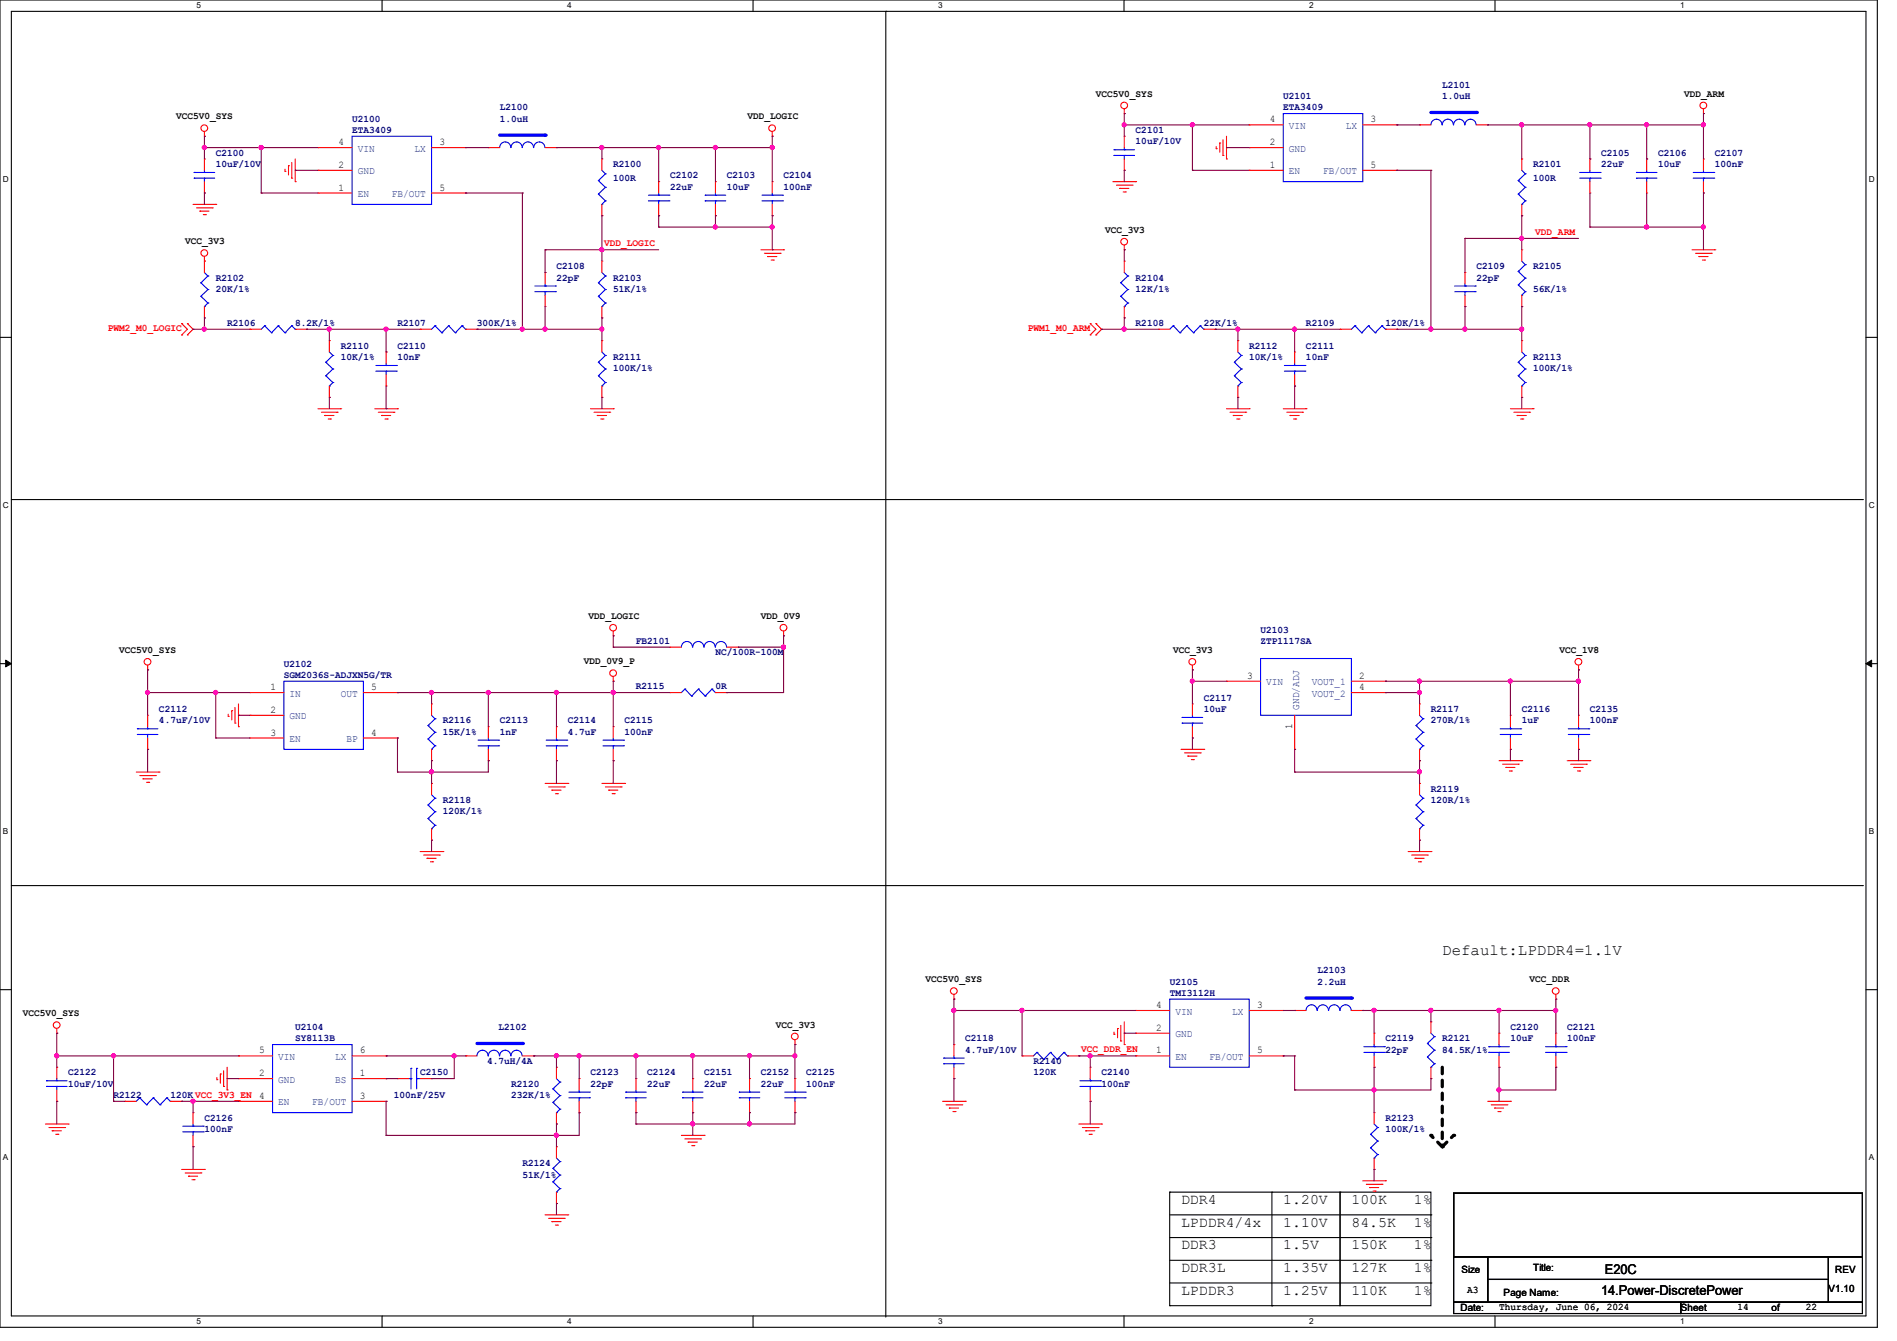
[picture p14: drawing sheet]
<svg xmlns="http://www.w3.org/2000/svg" width="297mm" height="210mm" viewBox="0 0 297 210" stroke-linecap="round" stroke-linejoin="round" font-family="sans-serif">
<defs><g id="words">
<text font-size="2.5" x="225.8" y="149.5">Default:LPDDR4=1.1V</text>
<g font-size="2.3">
<text x="184.9" y="188.6">DDR4</text>
<text x="200.9" y="188.6">1.20V</text>
<text x="211.6" y="188.6">100K</text>
<text x="221.4" y="188.6">1%</text>
<text x="184.9" y="195.7">DDR3</text>
<text x="184.9" y="192.1">LPDDR4/4x</text>
<text x="200.9" y="192.1">1.10V</text>
<text x="200.9" y="195.7">1.5V</text>
<text x="211.6" y="192.1">84.5K</text>
<text x="211.6" y="195.7">150K</text>
<text x="221.4" y="192.1">1%</text>
<text x="221.4" y="195.7">1%</text>
<text x="184.9" y="202.8">LPDDR3</text>
<text x="184.9" y="199.2">DDR3L</text>
<text x="200.9" y="199.2">1.35V</text>
<text x="200.9" y="202.8">1.25V</text>
<text x="211.6" y="202.8">110K</text>
<text x="211.6" y="199.2">127K</text>
<text x="221.4" y="202.8">1%</text>
<text x="221.4" y="199.2">1%</text>
</g>
<g font-size="2.1">
<text x="250.7" y="202.9">14.Power-DiscretePower</text>
<text x="251.2" y="199.5">E20C</text>
</g>
<g font-size="1.6" fill="#00007f">
<text x="78.2" y="17.3">L2100</text>
<text x="200.9" y="15.5">U2101</text>
<text x="200.9" y="17.3">ETA3409</text>
<text x="225.8" y="13.7">L2101</text>
<text x="225.8" y="15.5">1.0uH</text>
<text x="55.1" y="19.1">U2100</text>
<text x="55.1" y="20.8">ETA3409</text>
<text x="78.2" y="19.1">1.0uH</text>
<text x="177.8" y="20.8">C2101</text>
<text x="177.8" y="22.6">10uF/10V</text>
<text x="33.8" y="24.4">C2100</text>
<text x="33.8" y="26.2">10uF/10V</text>
<text x="96" y="26.2">R2100</text>
<text x="96" y="28.3">100R</text>
<text x="104.9" y="27.9">C2102</text>
<text x="104.9" y="29.7">22uF</text>
<text x="113.8" y="27.9">C2103</text>
<text x="113.8" y="29.7">10uF</text>
<text x="122.7" y="27.9">C2104</text>
<text x="122.7" y="29.7">100nF</text>
<text x="240" y="26.2">R2101</text>
<text x="240" y="28.3">100R</text>
<text x="250.7" y="24.4">C2105</text>
<text x="250.7" y="26.2">22uF</text>
<text x="259.6" y="24.4">C2106</text>
<text x="259.6" y="26.2">10uF</text>
<text x="268.5" y="24.4">C2107</text>
<text x="268.5" y="26.2">100nF</text>
<text x="33.8" y="43.9">R2102</text>
<text x="33.8" y="45.7">20K/1%</text>
<text x="87.1" y="42.2">C2108</text>
<text x="87.1" y="43.9">22pF</text>
<text x="96" y="43.9">R2103</text>
<text x="96" y="45.7">51K/1%</text>
<text x="177.8" y="43.9">R2104</text>
<text x="177.8" y="45.7">12K/1%</text>
<text x="231.1" y="42.2">C2109</text>
<text x="231.1" y="43.9">22pF</text>
<text x="240" y="42.2">R2105</text>
<text x="240" y="45.7">56K/1%</text>
<text x="35.6" y="51.1">R2106</text>
<text x="46.2" y="51.1">8.2K/1%</text>
<text x="62.2" y="51.1">R2107</text>
<text x="74.7" y="51.1">300K/1%</text>
<text x="177.8" y="51.1">R2108</text>
<text x="188.5" y="51.1">22K/1%</text>
<text x="204.5" y="51.1">R2109</text>
<text x="216.9" y="51.1">120K/1%</text>
<text x="53.3" y="54.6">R2110</text>
<text x="53.3" y="56.4">10K/1%</text>
<text x="62.2" y="54.6">C2110</text>
<text x="62.2" y="56.4">10nF</text>
<text x="96" y="56.4">R2111</text>
<text x="96" y="58.2">100K/1%</text>
<text x="195.6" y="54.6">R2112</text>
<text x="195.6" y="56.4">10K/1%</text>
<text x="204.5" y="54.6">C2111</text>
<text x="204.5" y="56.4">10nF</text>
<text x="240" y="56.4">R2113</text>
<text x="240" y="58.2">100K/1%</text>
<text x="99.6" y="100.8">FB2101</text>
<text x="197.4" y="99.1">U2103</text>
<text x="197.4" y="100.8">ZTP1117SA</text>
<text x="44.4" y="104.4">U2102</text>
<text x="44.4" y="106.2">SGM2036S-ADJXN5G/TR</text>
<text x="99.6" y="108">R2115</text>
<text x="112" y="108">0R</text>
<text x="112" y="102.6">NC/100R-100M</text>
<text x="24.9" y="111.5">C2112</text>
<text x="24.9" y="113.3">4.7uF/10V</text>
<text x="69.3" y="113.3">R2116</text>
<text x="78.2" y="113.3">C2113</text>
<text x="88.9" y="113.3">C2114</text>
<text x="97.8" y="113.3">C2115</text>
<text x="188.5" y="109.7">C2117</text>
<text x="188.5" y="111.5">10uF</text>
<text x="224" y="111.5">R2117</text>
<text x="224" y="113.3">270R/1%</text>
<text x="238.3" y="111.5">C2116</text>
<text x="238.3" y="113.3">1uF</text>
<text x="248.9" y="111.5">C2135</text>
<text x="248.9" y="113.3">100nF</text>
<text x="69.3" y="115.1">15K/1%</text>
<text x="78.2" y="115.1">1nF</text>
<text x="88.9" y="115.1">4.7uF</text>
<text x="97.8" y="115.1">100nF</text>
<text x="69.3" y="125.7">R2118</text>
<text x="224" y="124">R2119</text>
<text x="224" y="125.7">120R/1%</text>
<text x="69.3" y="127.5">120K/1%</text>
<text x="183.1" y="154.2">U2105</text>
<text x="183.1" y="156">TMI3112H</text>
<text x="206.2" y="152.4">L2103</text>
<text x="206.2" y="154.2">2.2uH</text>
<text x="46.2" y="161.3">U2104</text>
<text x="78.1" y="161.3">L2102</text>
<text x="236.5" y="161.3">C2120</text>
<text x="245.4" y="161.3">C2121</text>
<text x="46.2" y="163.1">SY8113B</text>
<text x="76.3" y="166.6">4.7uH/4A</text>
<text x="151.1" y="163.1">C2118</text>
<text x="151.1" y="164.8">4.7uF/10V</text>
<text x="161.8" y="166.6">R2140</text>
<text x="216.9" y="163.1">C2119</text>
<text x="216.9" y="164.8">22pF</text>
<text x="225.8" y="163.1">R2121</text>
<text x="225.8" y="164.8">84.5K/1%</text>
<text x="236.5" y="163.1">10uF</text>
<text x="245.4" y="163.1">100nF</text>
<text x="10.7" y="168.4">C2122</text>
<text x="10.7" y="170.2">10uF/10V</text>
<text x="17.8" y="172">R2122</text>
<text x="26.7" y="172">120K VCC_3V3_EN 4</text>
<text x="61.7" y="172">100nF/25V</text>
<text x="65.8" y="168.4">C2150</text>
<text x="80" y="170.2">R2120</text>
<text x="80" y="172">232K/1%</text>
<text x="92.5" y="168.4">C2123</text>
<text x="92.5" y="170.2">22pF</text>
<text x="101.3" y="168.4">C2124</text>
<text x="101.3" y="170.2">22uF</text>
<text x="110.2" y="168.4">C2151</text>
<text x="110.2" y="170.2">22uF</text>
<text x="119.1" y="168.4">C2152</text>
<text x="119.1" y="170.2">22uF</text>
<text x="126.2" y="168.4">C2125</text>
<text x="126.2" y="170.2">100nF</text>
<text x="161.8" y="168.4">120K</text>
<text x="172.5" y="168.4">C2140</text>
<text x="172.5" y="170.2">100nF</text>
<text x="32" y="175.5">C2126</text>
<text x="32" y="177.3">100nF</text>
<text x="216.9" y="175.5">R2123</text>
<text x="216.9" y="177.3">100K/1%</text>
<text x="81.8" y="182.6">R2124</text>
<text x="81.8" y="184.4">51K/1%</text>
</g>
<g font-size="1.6">
<text x="171.6" y="15.2">VCC5V0_SYS</text>
<text x="263.7" y="15.2">VDD_ARM</text>
<text x="27.6" y="18.7">VCC5V0_SYS</text>
<text x="53" y="22.7">4</text>
<text x="68.8" y="22.7">3</text>
<text x="117" y="18.7">VDD_LOGIC</text>
<text x="198.8" y="22.7">2</text>
<text x="198.8" y="19.2">4</text>
<text x="214.6" y="19.2">3</text>
<text x="53" y="29.8">1</text>
<text x="53" y="26.3">2</text>
<text x="68.8" y="29.8">5</text>
<text x="198.8" y="26.3">1</text>
<text x="214.6" y="26.3">5</text>
<text x="29" y="38.3">VCC_3V3</text>
<text x="173" y="36.5">VCC_3V3</text>
<text x="92.1" y="96.9">VDD_LOGIC</text>
<text x="119.1" y="96.9">VDD_0V9</text>
<text x="18.7" y="102.3">VCC5V0_SYS</text>
<text x="91.4" y="104.1">VDD_0V9_P</text>
<text x="183.7" y="102.3">VCC_3V3</text>
<text x="195.2" y="106.3">3</text>
<text x="212.8" y="106.3">2</text>
<text x="244.1" y="102.3">VCC_1V8</text>
<text x="42.3" y="108.1">1</text>
<text x="42.3" y="111.6">2</text>
<text x="58.1" y="108.1">5</text>
<text x="212.8" y="108.1">4</text>
<text x="42.3" y="115.2">3</text>
<text x="58.1" y="115.2">4</text>
<text x="202.3" y="114.1" transform="rotate(-90 202.3 114.1)">1</text>
<text x="144.9" y="153.8">VCC5V0_SYS</text>
<text x="239.5" y="153.8">VCC_DDR</text>
<text x="3.6" y="159.2">VCC5V0_SYS</text>
<text x="121.5" y="161">VCC_3V3</text>
<text x="181" y="161.4">2</text>
<text x="181" y="157.9">4</text>
<text x="196.8" y="157.9">3</text>
<text x="40.6" y="165">5</text>
<text x="56.3" y="165">6</text>
<text x="181" y="165">1</text>
<text x="196.8" y="165">5</text>
<text x="40.6" y="168.5">2</text>
<text x="56.3" y="172.1">3</text>
<text x="56.3" y="168.5">1</text>
<text x="228.8" y="199.3">Size</text>
<text x="229.7" y="202.5">A3</text>
<text x="235.4" y="202.9">Page Name:</text>
<text x="240" y="199">Title:</text>
<text x="286.3" y="202.4">V1.10</text>
<text x="287.3" y="199.3">REV</text>
<text x="228.6" y="205.4">Date:</text>
<text x="234.7" y="205.1">Thursday, June 06, 2024</text>
<text x="263.1" y="205.4">Sheet</text>
<text x="272" y="205.1">14</text>
<text x="277.4" y="205.4">of</text>
<text x="282.7" y="205.1">22</text>
</g>
<g font-size="1.6" fill="#003f7f">
<text x="56" y="23.8">VIN</text>
<text x="64.9" y="23.8">LX</text>
<text x="201.8" y="23.8">GND</text>
<text x="201.8" y="20.2">VIN</text>
<text x="210.7" y="20.2">LX</text>
<text x="56" y="27.3">GND</text>
<text x="201.8" y="27.3">EN</text>
<text x="207.1" y="27.3">FB/OUT</text>
<text x="56" y="30.9">EN</text>
<text x="61.3" y="30.9">FB/OUT</text>
<text x="198.2" y="107.3">VIN</text>
<text x="205.4" y="107.3">VOUT_1</text>
<text x="45.3" y="109.1">IN</text>
<text x="45.3" y="112.7">GND</text>
<text x="53.3" y="109.1">OUT</text>
<text x="203.4" y="111.1" transform="rotate(-90 203.4 111.1)">GND/ADJ</text>
<text x="205.4" y="109.1">VOUT_2</text>
<text x="45.3" y="116.2">EN</text>
<text x="54.2" y="116.2">BP</text>
<text x="184" y="158.9">VIN</text>
<text x="192.9" y="158.9">LX</text>
<text x="43.6" y="166">VIN</text>
<text x="52.5" y="166">LX</text>
<text x="184" y="166">EN</text>
<text x="184" y="162.4">GND</text>
<text x="189.4" y="166">FB/OUT</text>
<text x="43.6" y="173.1">EN</text>
<text x="43.6" y="169.5">GND</text>
<text x="48.9" y="173.1">FB/OUT</text>
<text x="52.5" y="169.5">BS</text>
</g>
<g font-size="1.6" fill="#f00">
<text x="94.6" y="38.6">VDD_LOGIC</text>
<text x="240.4" y="36.8">VDD_ARM</text>
<text x="16.9" y="51.8">PWM2_M0_LOGIC</text>
<text x="160.9" y="51.8">PWM1_M0_ARM</text>
<text x="169.2" y="164.8">VCC_DDR_EN</text>
</g>
<g font-size="1.3">
<text x="30.8" y="1.3">5</text>
<text x="88.8" y="1.3">4</text>
<text x="146.9" y="1.3">3</text>
<text x="205" y="1.3">2</text>
<text x="263.1" y="1.3">1</text>
<text x=".5" y="28.4">D</text>
<text x="292.6" y="28.4">D</text>
<text x=".5" y="79.5">C</text>
<text x="292.6" y="79.5">C</text>
<text x=".5" y="130.6">B</text>
<text x="292.6" y="130.6">B</text>
<text x=".5" y="181.7">A</text>
<text x="292.6" y="181.7">A</text>
<text x="30.8" y="207.4">5</text>
<text x="88.8" y="207.4">4</text>
<text x="146.9" y="207.4">3</text>
<text x="205" y="207.4">2</text>
<text x="263.1" y="207.4">1</text>
</g>
</g></defs>
<g fill="none" stroke="#000" stroke-width=".17">
<path d="M0 0h293.9v207.9h-293.9zM1.8 1.8h290.3v204.3h-290.3zM59.8 0v1.8M117.9 0v1.8M138.7 1.8h.1M138.7 1.8v204.4M176 0v1.8M234.1 0v1.8M0 52.8h1.8M292.1 52.8h1.8M1.8 78.2h289.8M291.6 78.2h.1"/>
<path d="M0 103.9h1.8M292.1 103.9h1.8M1.8 138.7h289.8M291.6 138.7h.1M0 155h1.8M292.1 155h1.8M183.1 186.7h.1M183.1 190.2h40.9M183.1 193.8h40.9M183.1 197.4h40.9M183.1 186.7h26.7M183.1 186.7v17.8"/>
<path d="M199.1 186.7h.1M199.1 186.7v17.8M209.8 186.7h14.2v17.8h-14.2zM209.8 186.7h.1M209.8 186.7v17.8h-26.7M224 190.2h.1M224 193.8h.1M224 197.4h.1M227.6 186.9h64v9.9h-64zM227.6 196.8h5.3v7.1h-5.3zM232.9 196.8h53.4v3.6h-53.4zM286.3 196.8h5.3v7.1h-5.3z"/>
<path d="M59.8 206.1v1.8M117.9 206.1v1.8M176 206.1v1.8M183.1 204.5h.1M183.1 200.9h40.9M199.1 204.5h.1M224 200.9h.1M227.6 203.9h35.5v1.8h-35.5zM232.9 200.4h53.4v3.5h-53.4zM234.1 206.1v1.8M263.1 203.9h28.5v1.8h-28.5z"/>
</g>
<path d="M.9 103.4l.9 .5-.9 .5zM292.1 103.9l.9-.5v1z" fill="#000"/>
<path d="M.9 103.4l.9 .5-.9 .5zM292.1 103.9l.9-.5v1z" fill="none" stroke="#000" stroke-width=".16"/>
<path d="M225.8 167.1v12.5M225.8 179.6l-1.8-1.8M225.8 179.6l1.8-1.8" fill="none" stroke="#000" stroke-width=".51" stroke-dasharray="1 1"/>
<g fill="#000" stroke-dasharray="1 1">
<circle cx="224" cy="177.8" r=".25"/>
<circle cx="225.8" cy="179.6" r=".25"/>
<circle cx="227.6" cy="177.8" r=".25"/>
</g>
<g fill="none" stroke="#f00" stroke-width=".17">
<path d="M176 17.8h.1M176 17.1v.7M266.7 17.8h.1M266.7 17.1v.7M30.2 32h3.6M30.8 32.6h2.4M31.3 33.1h.1M31.3 33.1h1.4M31.8 33.6h.4M32 21.3h.1M32 20.6v.7M32.2 33.6h.1"/>
<path d="M33.2 32.6h.1M33.8 32h.1M44.6 26.8h.1M44.6 26.5v.3M45.2 26h.1M45.2 26v1.4M45.7 27.9h.1M45.7 25.4v2.5M46.2 28.4h.1M46.2 24.9v3.5M103.1 28.4h.1M103.1 33.8h.1"/>
<path d="M103.1 28.4v1.8M103.1 32v1.8M119.1 39.1h3.6M119.7 39.7h2.4M120.9 21.3h.1M120.9 20.6v.7M122.1 39.7h.1M122.7 39.1h.1M174.2 28.4h3.6M174.8 29h2.4M175.3 29.5h.1M175.3 29.5h1.4"/>
<path d="M175.9 30.1h.3M176 39.1h.1M176 38.4v.7M176.2 30.1h.1M177.2 29h.1M177.8 28.4h.1M190.4 23.3h.1M190.4 22.9v.4M191 22.4h.1M191 22.4v1.4M191.5 24.3h.1M191.5 21.9v2.4"/>
<path d="M192 24.9h.1M192 21.3v3.6M238.3 24.9h.1M238.3 33.8h.1M238.3 24.9v1.8M238.3 32v1.8M264.9 39.1h3.6M265.5 39.7h2.4M267.9 39.7h.1M268.5 39.1h.1M28.4 50.7h.1M28.4 52.5h.1"/>
<path d="M28.4 50.7l.9 .9-.9 .9M29.3 52.5h.1M29.3 50.7h.1M29.3 50.7l.9 .9-.9 .9M32 40.9h.1M32 40.2v.7M85.3 42.7h.1M85.3 48h.1M85.3 42.7v1.8M85.3 46.2v1.8M94.2 40.9h.1M94.2 49.8h.1"/>
<path d="M94.2 40.9v1.8M94.2 48v1.8M120.2 40.2h.1M120.2 40.2h1.4M120.7 40.7h.4M121.1 40.7h.1M170.7 50.7h.1M170.7 52.5h.1M170.7 50.7l.9 .9-.9 .9M171.6 52.5h.1M171.6 50.7h.1M171.6 50.7l.9 .9-.9 .9"/>
<path d="M176 40.9h.1M176 49.8h.1M176 40.9v1.8M176 48v1.8M266 40.2h.1M266 40.2h1.4M266.5 40.7h.4M266.9 40.7h.1M49.8 64h3.5M50.3 64.6h2.5M50.8 65.1h.1M50.8 65.1h1.5"/>
<path d="M51.4 65.6h.3M51.7 65.6h.1M52.8 64.6h.1M53.3 64h.1M58.7 64h3.5M59.2 64.6h2.5M59.7 65.1h.1M59.7 65.1h1.5M60.3 65.6h.3M60.6 65.6h.1M61.7 64.6h.1M62.2 64h.1"/>
<path d="M92.5 64h3.5M93 64.6h2.5M93.5 65.1h.1M93.5 65.1h1.5M94.1 65.6h.3M94.4 65.6h.1M95.5 64.6h.1M96 64h.1M192 64h3.6M192.6 64.6h2.4M193.1 65.1h.1M193.1 65.1h1.4"/>
<path d="M193.6 65.6h.4M194 65.6h.1M195 64.6h.1M195.6 64h.1M200.9 64h3.6M201.5 64.6h2.4M202 65.1h.1M202 65.1h1.4M202.5 65.6h.4M202.9 65.6h.1M203.9 64.6h.1M204.5 64h.1"/>
<path d="M236.5 64h3.5M237 64.6h2.5M237.5 65.1h.1M237.5 65.1h1.5M238.1 65.6h.3M238.4 65.6h.1M239.5 64.6h.1M240 64h.1M96 99.6h.1M96 98.8v.8M122.7 99.6h.1M122.7 98.8v.8"/>
<path d="M23.1 104.9h.1M23.1 112h.1M23.1 117.3h.1M23.1 104.2v.7M23.1 112v1.8M23.1 115.6v1.7M35.7 112.2h.1M35.7 111.8v.4M36.3 111.3h.1M36.3 111.3v1.4M36.8 113.2h.1M36.8 110.8v2.4"/>
<path d="M37.3 113.8h.1M37.3 110.2v3.6M67.6 110.2h.1M67.6 119.1h.1M67.6 110.2v1.8M67.6 117.3v1.8M76.5 113.8h.1M76.5 119.1h.1M76.5 113.8v1.8M76.5 117.3v1.8M96 106.7h.1M96 106v.7"/>
<path d="M184.9 117.3h3.6M185.5 117.9h2.4M186 118.4h.1M186 118.4h1.4M186.5 119h.4M186.7 104.9h.1M186.7 104.2v.7M186.9 119h.1M187.9 117.9h.1M188.5 117.3h.1M234.7 119.1h3.6M235.2 119.7h2.5"/>
<path d="M237.7 119.7h.1M238.3 119.1h.1M245.4 119.1h3.5M245.9 119.7h2.5M247.1 104.9h.1M247.1 104.2v.7M248.4 119.7h.1M248.9 119.1h.1M21.3 120.9h3.6M21.9 121.5h2.4M22.4 122h.1M22.4 122h1.4"/>
<path d="M22.9 122.5h.4M23.3 122.5h.1M24.3 121.5h.1M24.9 120.9h.1M65.8 133.4h3.5M66.3 133.9h2.5M66.8 134.4h.1M66.8 134.4h1.5M67.4 135h.3M67.7 135h.1M68.8 133.9h.1M69.3 133.4h.1"/>
<path d="M85.3 122.7h3.6M85.9 123.2h2.4M86.4 123.7h.1M86.4 123.7h1.4M87 124.3h.3M87.3 124.3h.1M88.3 123.2h.1M88.9 122.7h.1M94.2 122.7h3.6M94.8 123.2h2.4M95.3 123.7h.1M95.3 123.7h1.4"/>
<path d="M95.8 124.3h.4M96.2 124.3h.1M97.2 123.2h.1M97.8 122.7h.1M220.5 133.4h3.5M221 133.9h2.5M221.5 134.4h.1M221.5 134.4h1.5M222.1 135h.3M222.4 135h.1M223.5 133.9h.1M224 133.4h.1"/>
<path d="M235.8 120.2h.1M235.8 120.2h1.4M236.3 120.7h.3M236.6 120.7h.1M246.4 120.2h.1M246.4 120.2h1.5M247 120.7h.3M247.3 120.7h.1M149.4 156.5h.1M149.4 155.7v.8M243.6 156.5h.1M243.6 155.7v.8"/>
<path d="M7.1 176h3.6M7.7 176.6h2.4M8.2 177.1h.1M8.2 177.1h1.4M8.7 177.6h.4M8.9 161.8h.1M8.9 161.1v.7M9.1 177.6h.1M10.1 176.6h.1M10.7 176h.1M30.2 174.2h.1M30.2 179.6h.1"/>
<path d="M30.2 174.2v1.8M30.2 177.8v1.8M34 169.1h.1M34 168.7v.4M34.5 168.2h.1M34.5 168.2v1.4M35 170.1h.1M35 167.7v2.4M35.6 170.7h.1M35.6 167.1v3.6M87.1 179.6h.1M87.1 179.6v1.8"/>
<path d="M106.7 177.8h3.5M107.2 178.4h2.5M107.7 178.9h.1M107.7 178.9h1.5M108.3 179.4h.3M108.6 179.4h.1M109.7 178.4h.1M110.2 177.8h.1M124.5 163.6h.1M124.5 162.9v.7M147.6 172.5h3.5M148.1 173h2.5"/>
<path d="M148.6 173.5h.1M148.6 173.5h1.5M149.2 174.1h.3M149.5 174.1h.1M150.6 173h.1M151.1 172.5h.1M160 165.4h.1M160 165.4h1.8M167.1 165.4h1.8M168.9 165.4h.1M168.9 176h3.6M169.5 176.6h2.4"/>
<path d="M170 177.1h.1M170 177.1h1.4M170.5 177.6h.4M170.9 177.6h.1M171.9 176.6h.1M172.5 176h.1M174.4 162h.1M174.4 161.6v.4M175 161.1h.1M175 161.1v1.4M175.5 163h.1M175.5 160.6v2.4"/>
<path d="M176 163.6h.1M176 160v3.6M215.1 161.8h.1M215.1 167.1h.1M215.1 161.8v1.8M215.1 165.4v1.7M224 160h.1M224 168.9h.1M224 160v1.8M224 167.1v1.8M232.9 172.5h3.6M233.5 173h2.4"/>
<path d="M234 173.5h.1M234 173.5h1.4M234.5 174.1h.4M234.9 174.1h.1M235.9 173h.1M236.5 172.5h.1M28.4 183.1h3.6M29 183.7h2.5M29.5 184.2h.1M29.5 184.2h1.4M30.1 184.7h.3M30.4 184.7h.1"/>
<path d="M31.5 183.7h.1M32 183.1h.1M85.3 190.2h3.6M85.9 190.8h2.4M86.4 191.3h.1M86.4 191.3h1.4M87 191.9h.3M87.1 188.5h.1M87.1 186.7v1.8M87.3 191.9h.1M88.3 190.8h.1M88.9 190.2h.1"/>
<path d="M213.4 184.9h3.5M213.9 185.5h2.5M214.4 186h.1M214.4 186h1.5M215 186.5h.3M215.3 186.5h.1M216.4 185.5h.1M216.9 184.9h.1"/>
<circle cx="176" cy="16.5" r=".52"/>
<circle cx="266.7" cy="16.5" r=".52"/>
<circle cx="32" cy="20.1" r=".52"/>
<circle cx="32" cy="39.6" r=".52"/>
<circle cx="120.9" cy="20.1" r=".52"/>
<circle cx="176" cy="37.8" r=".52"/>
<circle cx="96" cy="98.3" r=".52"/>
<circle cx="122.7" cy="98.3" r=".52"/>
<circle cx="23.1" cy="103.6" r=".52"/>
<circle cx="96" cy="105.4" r=".52"/>
<circle cx="186.7" cy="103.6" r=".52"/>
<circle cx="247.1" cy="103.6" r=".52"/>
<circle cx="149.3" cy="155.2" r=".52"/>
<circle cx="243.6" cy="155.2" r=".52"/>
<circle cx="8.9" cy="160.5" r=".52"/>
<circle cx="124.4" cy="162.3" r=".52"/>
</g>
<g fill="none" stroke="#00f" stroke-width=".17">
<path d="M101.5 31.5h3.2M101.5 30.6h3.2M103.1 30.6h.1M103.1 31.5h.1M103.1 30.2v.4M103.1 31.5v.5M104.7 31.5h.1M104.7 30.6h.1M237.7 28.3h.1M237.7 30.4h.1M237.7 28.3l1.1 1M237.7 30.4l1.1 1.1"/>
<path d="M238.3 32h.1M238.3 26.7l.5 .5M238.8 27.2h.1M238.8 29.3h.1M238.8 31.5h.1M238.8 27.2l-1.1 1.1M238.8 29.3l-1.1 1.1M238.8 31.5l-.5 .5M83.7 45.7h3.3M83.7 44.8h3.3M85.3 44.8h.1M85.3 45.7h.1"/>
<path d="M85.3 44.5v.3M85.3 45.7v.5M87 45.7h.1M87 44.8h.1M93.7 44.3h.1M93.7 46.4h.1M93.7 44.3l1.1 1M93.7 46.4l1.1 1.1M94.2 48h.1M94.2 42.7l.6 .5M94.8 43.2h.1M94.8 45.3h.1"/>
<path d="M94.8 47.5h.1M94.8 43.2l-1.1 1.1M94.8 45.3l-1.1 1.1M94.8 47.5l-.6 .5M175.5 44.3h.1M175.5 46.4h.1M175.5 44.3l1.1 1M175.5 46.4l1.1 1.1M176 48h.1M176 42.7l.6 .5M176.6 43.2h.1M176.6 45.3h.1"/>
<path d="M176.6 47.5h.1M176.6 43.2l-1.1 1.1M176.6 45.3l-1.1 1.1M176.6 47.5l-.6 .5M21.5 115h.1M21.5 114.1h.1M21.5 115h3.2M21.5 114.1h3.2M23.1 114.1h.1M23.1 115h.1M23.1 113.8v.3M23.1 115v.6"/>
<path d="M67 113.6h.1M67 115.7h.1M67 113.6l1.1 1.1M67 115.7l1.1 1.1M67.6 117.3h.1M67.6 112l.5 .6M68.1 112.6h.1M68.1 114.7h.1M68.1 116.8h.1M68.1 112.6l-1.1 1M68.1 114.7l-1.1 1M68.1 116.8l-.5 .5"/>
<path d="M74.8 116.8h3.3M74.8 115.9h3.3M76.5 115.9h.1M76.5 116.8h.1M76.5 115.6v.3M76.5 116.8v.5M78.1 116.8h.1M78.1 115.9h.1M204.5 158.2a.87 .87 0 0 1 .8-.8 .87 .87 0 0 1 .9 .8M206.2 158.2a.87 .87 0 0 1 .9-.8 .87 .87 0 0 1 .9 .8M208 158.2a.87 .87 0 0 1 .9-.8 .87 .87 0 0 1 .9 .8M209.8 158.2a.87 .87 0 0 1 .9-.8 .87 .87 0 0 1 .8 .8"/>
<path d="M28.6 177.3h3.2M28.6 176.4h3.2M30.2 176.4h.1M30.2 177.3h.1M30.2 176v.4M30.2 177.3v.5M31.8 177.3h.1M31.8 176.4h.1M162.3 164.8h.1M162.3 164.8l-.5 .6M162.3 164.8l1.1 1.1M163.4 165.9h.1"/>
<path d="M164.5 164.8h.1M164.5 164.8l-1.1 1.1M164.5 164.8l1 1.1M165.5 165.9h.1M166.6 164.8h.1M166.6 164.8l-1.1 1.1M166.6 164.8l.5 .6M167.1 165.4h.1M213.5 164.8h3.2M213.5 163.9h3.2M215.1 163.9h.1M215.1 164.8h.1"/>
<path d="M215.1 163.6v.3M215.1 164.8v.6M216.7 164.8h.1M216.7 163.9h.1M223.5 163.4h.1M223.5 165.5h.1M223.5 163.4l1.1 1.1M223.5 165.5l1.1 1.1M224 167.1h.1M224 161.8l.6 .5M224.6 162.3h.1M224.6 164.5h.1"/>
<path d="M224.6 166.6h.1M224.6 162.3l-1.1 1.1M224.6 164.5l-1.1 1M224.6 166.6l-.6 .5M86.6 183h.1M86.6 185.1h.1M86.6 183l1.1 1M86.6 185.1l1.1 1M87.1 186.7h.1M87.1 181.4l.6 .5M87.7 181.9h.1M87.7 184h.1"/>
<path d="M87.7 186.1h.1M87.7 181.9l-1.1 1.1M87.7 184l-1.1 1.1M87.7 186.1l-.6 .6"/>
</g>
<path d="M204.5 156.3h7.1" fill="none" stroke="#00f" stroke-width=".51"/>
<circle cx="211.6" cy="156.3" r=".25" fill="#00f"/>
<g fill="none" stroke="#f00" stroke-width=".17">
<path d="M195.6 19.6h.1M195.6 19.6h5.3M213.4 19.6h5.3M218.7 19.6h.1M32 24.9h.1M32 30.2h.1M32 24.9v1.8M32 28.4v1.8M120.9 28.4h.1M120.9 33.8h.1M120.9 28.4v1.8M120.9 32v1.8"/>
<path d="M195.6 26.7h.1M195.6 23.1h.1M195.6 26.7h5.3M195.6 23.1h5.3M213.4 26.7h5.3M218.7 26.7h.1M39.1 51.6h.1M39.1 51.6h1.8M46.2 51.6h1.8M48 51.6h.1M94.2 53.3h.1M94.2 53.3v1.8"/>
<path d="M202.7 55.1h.1M202.7 55.1v1.8M202.7 58.7v1.8M229.4 42.7h.1M229.4 48h.1M229.4 42.7v1.8M229.4 46.2v1.8M94.2 62.2h.1M94.2 60.5v1.7M202.7 60.5h.1M87.1 113.8h.1M87.1 119.1h.1"/>
<path d="M87.1 113.8v1.8M87.1 117.3v1.8M96 113.8h.1M96 119.1h.1M96 113.8v1.8M96 117.3v1.8M186.7 110.2h.1M186.7 115.6h.1M186.7 110.2v1.8M186.7 113.8v1.8M222.3 122.7h.1M222.3 131.6h.1"/>
<path d="M222.3 122.7v1.8M222.3 129.8v1.8M202.7 158.2h.1M202.7 158.2h1.8M211.6 158.2h1.8M213.4 158.2h.1M19.6 172.5h.1M19.6 172.5h1.7M26.7 172.5h1.7M28.4 172.5h.1M87.1 167.1h.1M87.1 176h.1"/>
<path d="M87.1 167.1v1.8M87.1 174.2v1.8M90.7 168.9h.1M90.7 174.2h.1M90.7 168.9v1.8M90.7 172.5v1.7M124.5 168.9h.1M124.5 174.2h.1M124.5 168.9v1.8M124.5 172.5v1.7M234.7 161.8h.1M234.7 167.1h.1"/>
<path d="M234.7 161.8v1.8M234.7 165.4v1.7M243.6 161.8h.1M243.6 167.1h.1M243.6 161.8v1.8M243.6 165.4v1.7"/>
</g>
<g fill="none" stroke="#00f" stroke-width=".17">
<path d="M200.9 17.8h12.5v10.6h-12.5zM30.4 27.9h.1M30.4 27h.1M30.4 27.9h3.2M30.4 27h3.2M32 27h.1M32 27.9h.1M32 26.7v.3M32 27.9v.5M78.2 23.1a.87 .87 0 0 1 .9-.9 .87 .87 0 0 1 .9 .9M80 23.1a.87 .87 0 0 1 .9-.9 .87 .87 0 0 1 .8 .9M81.8 23.1a.87 .87 0 0 1 .9-.9 .87 .87 0 0 1 .8 .9"/>
<path d="M83.6 23.1a.87 .87 0 0 1 .8-.9 .87 .87 0 0 1 .9 .9M119.3 31.5h3.2M119.3 30.6h3.2M120.9 30.6h.1M120.9 31.5h.1M120.9 30.2v.4M120.9 31.5v.5M122.5 31.5h.1M122.5 30.6h.1M41.4 51h.1M41.4 51l-.5 .6M41.4 51l1.1 1.1"/>
<path d="M42.5 52.1h.1M43.6 51h.1M43.6 51l-1.1 1.1M43.6 51l1 1.1M44.6 52.1h.1M45.7 51h.1M45.7 51l-1.1 1.1M45.7 51l.5 .6M46.2 51.6h.1M93.7 56.7h.1M93.7 58.8h.1M93.7 56.7l1.1 1.1"/>
<path d="M93.7 58.8l1.1 1.1M94.2 55.1l.6 .6M94.8 55.7h.1M94.8 57.8h.1M94.8 59.9h.1M94.8 55.7l-1.1 1M94.8 57.8l-1.1 1M94.8 59.9l-.6 .6M201.1 58.1h3.2M201.1 57.2h3.2M202.7 57.2h.1M202.7 58.1h.1"/>
<path d="M202.7 56.9v.3M202.7 58.1v.6M204.3 58.1h.1M204.3 57.2h.1M227.8 45.7h3.2M227.8 44.8h3.2M229.4 44.8h.1M229.4 45.7h.1M229.4 44.5v.3M229.4 45.7v.5M231 45.7h.1M231 44.8h.1"/>
<path d="M94.2 60.5h.1M85.5 116.8h3.2M85.5 115.9h3.2M87.1 115.9h.1M87.1 116.8h.1M87.1 115.6v.3M87.1 116.8v.5M88.7 116.8h.1M88.7 115.9h.1M94.4 116.8h3.2M94.4 115.9h3.2M96 115.9h.1"/>
<path d="M96 116.8h.1M96 115.6v.3M96 116.8v.5M97.6 116.8h.1M97.6 115.9h.1M185.1 113.2h.1M185.1 112.4h.1M185.1 113.2h3.2M185.1 112.4h3.2M186.7 112.4h.1M186.7 113.2h.1M186.7 112v.4"/>
<path d="M186.7 113.2v.6M221.7 126.1h.1M221.7 128.2h.1M221.7 126.1l1.1 1M221.7 128.2l1.1 1M222.3 129.8h.1M222.3 124.5l.5 .5M222.8 125h.1M222.8 127.1h.1M222.8 129.2h.1M222.8 125l-1.1 1.1M222.8 127.1l-1.1 1.1"/>
<path d="M222.8 129.2l-.5 .6M21.9 171.9h.1M21.9 171.9l-.6 .6M21.9 171.9l1 1.1M22.9 173h.1M24 171.9h.1M24 171.9l-1.1 1.1M24 171.9l1.1 1.1M25.1 173h.1M26.1 171.9h.1M26.1 171.9l-1 1.1M26.1 171.9l.6 .6"/>
<path d="M26.7 172.5h.1M86.6 170.5h.1M86.6 172.6h.1M86.6 170.5l1.1 1.1M86.6 172.6l1.1 1.1M87.1 174.2h.1M87.1 168.9l.6 .6M87.7 169.5h.1M87.7 171.6h.1M87.7 173.7h.1M87.7 169.5l-1.1 1M87.7 171.6l-1.1 1"/>
<path d="M87.7 173.7l-.6 .5M89.1 171.9h3.2M89.1 171h3.2M90.7 171h.1M90.7 171.9h.1M90.7 170.7v.3M90.7 171.9v.6M92.3 171.9h.1M92.3 171h.1M122.9 171.9h3.2M122.9 171h3.2M124.5 171h.1"/>
<path d="M124.5 171.9h.1M124.5 170.7v.3M124.5 171.9v.6M126.1 171.9h.1M126.1 171h.1M233.1 164.8h.1M233.1 163.9h.1M233.1 164.8h3.2M233.1 163.9h3.2M234.7 163.9h.1M234.7 164.8h.1M234.7 163.6v.3"/>
<path d="M234.7 164.8v.6M242 164.8h3.2M242 163.9h3.2M243.6 163.9h.1M243.6 164.8h.1M243.6 163.6v.3M243.6 164.8v.6M245.2 164.8h.1M245.2 163.9h.1"/>
</g>
<path d="M78.2 21.2h7.1" fill="none" stroke="#00f" stroke-width=".51"/>
<circle cx="85.3" cy="21.2" r=".25" fill="#00f"/>
<path d="M76.5 23.1h.1M76.5 23.1h1.7M85.3 23.1h1.8M87.1 23.1h.1M266.7 24.9h.1M266.7 30.2h.1M266.7 24.9v1.8M266.7 28.4v1.8" fill="none" stroke="#f00" stroke-width=".17"/>
<path d="M224 19.6a.87 .87 0 0 1 .9-.9 .87 .87 0 0 1 .9 .9M225.8 19.6a.87 .87 0 0 1 .9-.9 .87 .87 0 0 1 .8 .9M227.6 19.6a.87 .87 0 0 1 .9-.9 .87 .87 0 0 1 .8 .9M229.4 19.6a.87 .87 0 0 1 .8-.9 .87 .87 0 0 1 .9 .9M265.1 27.9h3.2M265.1 27h3.2M266.7 27h.1M266.7 27.9h.1M266.7 26.7v.3M266.7 27.9v.5M268.3 27.9h.1M268.3 27h.1" fill="none" stroke="#00f" stroke-width=".17"/>
<path d="M224 17.6h7.1" fill="none" stroke="#00f" stroke-width=".51"/>
<circle cx="231.1" cy="17.6" r=".25" fill="#00f"/>
<g fill="none" stroke="#f00" stroke-width=".17">
<path d="M222.3 19.6h.1M222.3 19.6h1.7M231.1 19.6h1.8M232.9 19.6h.1M94.2 24.9h.1M94.2 33.8h.1M94.2 24.9v1.8M94.2 32v1.8M238.3 39.1h.1M238.3 39.1v1.8M238.3 48h.1M238.3 46.2v1.8"/>
<path d="M247.1 112h.1M247.1 117.3h.1M247.1 112v1.8M247.1 115.6v1.7M108.5 168.9h.1M108.5 174.2h.1M108.5 168.9v1.8M108.5 172.5v1.7"/>
</g>
<g fill="none" stroke="#00f" stroke-width=".17">
<path d="M93.7 28.3h.1M93.7 30.4h.1M93.7 28.3l1.1 1M93.7 30.4l1.1 1.1M94.2 32h.1M94.2 26.7l.6 .5M94.8 27.2h.1M94.8 29.3h.1M94.8 31.5h.1M94.8 27.2l-1.1 1.1M94.8 29.3l-1.1 1.1M94.8 31.5l-.6 .5"/>
<path d="M237.7 42.5h.1M237.7 44.6h.1M237.7 42.5l1.1 1.1M237.7 44.6l1.1 1.1M238.3 46.2h.1M238.3 40.9l.5 .5M238.8 41.4h.1M238.8 43.6h.1M238.8 45.7h.1M238.8 41.4l-1.1 1.1M238.8 43.6l-1.1 1M238.8 45.7l-.5 .5"/>
<path d="M245.5 115h3.3M245.5 114.1h3.3M247.1 114.1h.1M247.1 115h.1M247.1 113.8v.3M247.1 115v.6M248.8 115h.1M248.8 114.1h.1M74.7 165.4a.87 .87 0 0 1 .8-.9 .87 .87 0 0 1 .9 .9M76.5 165.4a.87 .87 0 0 1 .8-.9 .87 .87 0 0 1 .9 .9M78.2 165.4a.87 .87 0 0 1 .9-.9 .87 .87 0 0 1 .9 .9M80 165.4a.87 .87 0 0 1 .9-.9 .87 .87 0 0 1 .8 .9"/>
<path d="M106.8 171.9h.1M106.8 171h.1M106.8 171.9h3.3M106.8 171h3.3M108.5 171h.1M108.5 171.9h.1M108.5 170.7v.3M108.5 171.9v.6"/>
</g>
<path d="M74.7 163.4h7.1" fill="none" stroke="#00f" stroke-width=".51"/>
<circle cx="81.8" cy="163.4" r=".25" fill="#00f"/>
<g fill="none" stroke="#f00" stroke-width=".17">
<path d="M49.8 30.2h.1M49.8 26.7h.1M49.8 23.1h.1M49.8 30.2h5.3M49.8 26.7h5.3M49.8 23.1h5.3M67.6 30.2h5.3M67.6 23.1h5.3M72.9 23.1h.1M72.9 30.2h.1M112 28.4h.1M112 33.8h.1"/>
<path d="M112 28.4v1.8M112 32v1.8M176 21.3h.1M176 26.7h.1M176 21.3v1.8M176 24.9v1.8M248.9 24.9h.1M248.9 30.2h.1M248.9 24.9v1.8M248.9 28.4v1.8M257.8 24.9h.1M257.8 30.2h.1"/>
<path d="M257.8 24.9v1.8M257.8 28.4v1.8M32 40.9h.1M32 49.8h.1M32 40.9v1.8M32 48v1.8M51.6 53.3h.1M51.6 53.3v1.8M60.5 55.1h.1M60.5 55.1v1.8M60.5 58.7v1.8M65.8 51.6h.1"/>
<path d="M65.8 51.6h1.8M72.9 51.6h1.8M74.7 51.6h.1M181.4 51.6h.1M181.4 51.6h1.7M188.5 51.6h1.7M190.2 51.6h.1M193.8 53.3h.1M193.8 53.3v1.8M209.8 51.6h.1M209.8 51.6h1.8M216.9 51.6h1.8"/>
<path d="M218.7 51.6h.1M238.3 53.3h.1M238.3 53.3v1.8M51.6 62.2h.1M51.6 60.5v1.7M60.5 60.5h.1M193.8 62.2h.1M193.8 60.5v1.7M238.3 62.2h.1M238.3 60.5v1.7M39.1 108.5h.1M39.1 112h.1"/>
<path d="M39.1 115.6h.1M39.1 108.5h5.4M39.1 112h5.4M39.1 115.6h5.4M56.9 108.5h5.3M56.9 115.6h5.3M62.2 115.6h.1M62.2 108.5h.1M104.9 108.5h.1M104.9 101.3h.1M104.9 108.5h1.8M104.9 101.3h1.8"/>
<path d="M112 108.5h1.8M113.8 108.5h.1M113.8 101.3h1.8M115.6 101.3h.1M192 106.7h.1M192 106.7h5.4M202.7 117.3h.1M202.7 112v5.3M211.6 108.5h5.3M211.6 106.7h5.3M216.9 106.7h.1M216.9 108.5h.1"/>
<path d="M222.3 110.2h.1M222.3 119.1h.1M222.3 110.2v1.8M222.3 117.3v1.8M236.5 112h.1M236.5 117.3h.1M236.5 112v1.8M236.5 115.6v1.7M67.6 122.7h.1M67.6 131.6h.1M67.6 122.7v1.8M67.6 129.8v1.8"/>
<path d="M177.8 158.2h.1M177.8 158.2h5.3M195.6 158.2h5.3M200.9 158.2h.1M8.9 167.1h.1M8.9 172.5h.1M8.9 167.1v1.8M8.9 170.7v1.8M37.3 172.5h.1M37.3 168.9h.1M37.3 165.4h.1M37.3 165.4h5.4"/>
<path d="M37.3 172.5h5.4M37.3 168.9h5.4M55.1 165.4h5.4M55.1 172.5h5.4M55.1 168.9h5.4M60.5 165.4h.1M60.5 172.5h.1M60.5 168.9h.1M62.2 168.9h.1M62.2 168.9h1.8M65.8 168.9h1.8M67.6 168.9h.1"/>
<path d="M72.9 165.4h.1M72.9 165.4h1.8M81.8 165.4h1.8M83.6 165.4h.1M99.6 168.9h.1M99.6 174.2h.1M99.6 168.9v1.8M99.6 172.5v1.7M117.3 168.9h.1M117.3 174.2h.1M117.3 168.9v1.8M117.3 172.5v1.7"/>
<path d="M149.4 163.6h.1M149.4 168.9h.1M149.4 163.6v1.8M149.4 167.1v1.8M170.7 167.1h.1M170.7 172.5h.1M170.7 167.1v1.8M170.7 170.7v1.8M177.8 165.4h.1M177.8 161.8h.1M177.8 165.4h5.3M177.8 161.8h5.3"/>
<path d="M195.6 165.4h5.3M200.9 165.4h.1M215.1 174.2h.1M215.1 174.2v1.8M215.1 183.1h.1M215.1 181.4v1.7"/>
</g>
<g fill="none" stroke="#00f" stroke-width=".17">
<path d="M55.1 21.3h12.5v10.7h-12.5zM110.4 31.5h.1M110.4 30.6h.1M110.4 31.5h3.2M110.4 30.6h3.2M112 30.6h.1M112 31.5h.1M112 30.2v.4M112 31.5v.5M174.4 24.3h.1M174.4 23.5h.1M174.4 24.3h3.2"/>
<path d="M174.4 23.5h3.2M176 23.5h.1M176 24.3h.1M176 23.1v.4M176 24.3v.6M247.3 27.9h3.2M247.3 27h3.2M248.9 27h.1M248.9 27.9h.1M248.9 26.7v.3M248.9 27.9v.5M250.5 27.9h.1"/>
<path d="M250.5 27h.1M256.2 27.9h.1M256.2 27h.1M256.2 27.9h3.2M256.2 27h3.2M257.8 27h.1M257.8 27.9h.1M257.8 26.7v.3M257.8 27.9v.5M31.5 44.3h.1M31.5 46.4h.1M31.5 44.3l1.1 1"/>
<path d="M31.5 46.4l1.1 1.1M32 48h.1M32 42.7l.6 .5M32.6 43.2h.1M32.6 45.3h.1M32.6 47.5h.1M32.6 43.2l-1.1 1.1M32.6 45.3l-1.1 1.1M32.6 47.5l-.6 .5M51 56.7h.1M51 58.8h.1M51 56.7l1.1 1.1"/>
<path d="M51 58.8l1.1 1.1M51.6 55.1l.5 .6M52.1 55.7h.1M52.1 57.8h.1M52.1 59.9h.1M52.1 55.7l-1.1 1M52.1 57.8l-1.1 1M52.1 59.9l-.5 .6M58.8 58.1h3.3M58.8 57.2h3.3M60.5 57.2h.1M60.5 58.1h.1"/>
<path d="M60.5 56.9v.3M60.5 58.1v.6M62.1 58.1h.1M62.1 57.2h.1M68.1 51h.1M68.1 51l-.5 .6M68.1 51l1.1 1.1M69.2 52.1h.1M70.2 51h.1M70.2 51l-1 1.1M70.2 51l1.1 1.1M71.3 52.1h.1"/>
<path d="M72.3 51h.1M72.3 51l-1 1.1M72.3 51l.6 .6M72.9 51.6h.1M183.7 51h.1M183.7 51l-.6 .6M183.7 51l1 1.1M184.7 52.1h.1M185.8 51h.1M185.8 51l-1.1 1.1M185.8 51l1.1 1.1M186.9 52.1h.1"/>
<path d="M187.9 51h.1M187.9 51l-1 1.1M187.9 51l.6 .6M188.5 51.6h.1M193.3 56.7h.1M193.3 58.8h.1M193.3 56.7l1.1 1.1M193.3 58.8l1.1 1.1M193.8 55.1l.6 .6M194.4 55.7h.1M194.4 57.8h.1M194.4 59.9h.1"/>
<path d="M194.4 55.7l-1.1 1M194.4 57.8l-1.1 1M194.4 59.9l-.6 .6M212.1 51h.1M212.1 51l-.5 .6M212.1 51l1.1 1.1M213.2 52.1h.1M214.2 51h.1M214.2 51l-1 1.1M214.2 51l1.1 1.1M215.3 52.1h.1M216.4 51h.1"/>
<path d="M216.4 51l-1.1 1.1M216.4 51l.5 .6M216.9 51.6h.1M237.7 56.7h.1M237.7 58.8h.1M237.7 56.7l1.1 1.1M237.7 58.8l1.1 1.1M238.3 55.1l.5 .6M238.8 55.7h.1M238.8 57.8h.1M238.8 59.9h.1M238.8 55.7l-1.1 1"/>
<path d="M238.8 57.8l-1.1 1M238.8 59.9l-.5 .6M51.6 60.5h.1M193.8 60.5h.1M238.3 60.5h.1M44.5 106.7h12.4v10.6h-12.4zM106.7 101.3a.87 .87 0 0 1 .8-.8 .87 .87 0 0 1 .9 .8M107.2 107.9h.1M107.2 107.9l-.5 .6M107.2 107.9l1.1 1.1M108.3 109h.1M108.5 101.3a.87 .87 0 0 1 .8-.8 .87 .87 0 0 1 .9 .8"/>
<path d="M109.3 107.9h.1M109.3 107.9l-1 1.1M109.3 107.9l1.1 1.1M110.2 101.3a.87 .87 0 0 1 .9-.8 .87 .87 0 0 1 .9 .8M110.4 109h.1M111.5 107.9h.1M111.5 107.9l-1.1 1.1M111.5 107.9l.5 .6M112 108.5h.1M112 101.3a.87 .87 0 0 1 .9-.8 .87 .87 0 0 1 .8 .8M197.4 103.1h14.2v8.9h-14.2zM221.7 113.6h.1"/>
<path d="M221.7 115.7h.1M221.7 113.6l1.1 1.1M221.7 115.7l1.1 1.1M222.3 117.3h.1M222.3 112l.5 .6M222.8 112.6h.1M222.8 114.7h.1M222.8 116.8h.1M222.8 112.6l-1.1 1M222.8 114.7l-1.1 1M222.8 116.8l-.5 .5M234.9 115h3.2"/>
<path d="M234.9 114.1h3.2M236.5 114.1h.1M236.5 115h.1M236.5 113.8v.3M236.5 115v.6M238.1 115h.1M238.1 114.1h.1M67 126.1h.1M67 128.2h.1M67 126.1l1.1 1M67 128.2l1.1 1M67.6 129.8h.1"/>
<path d="M67.6 124.5l.5 .5M68.1 125h.1M68.1 127.1h.1M68.1 129.2h.1M68.1 125l-1.1 1.1M68.1 127.1l-1.1 1.1M68.1 129.2l-.5 .6M183.1 156.5h12.5v10.6h-12.5zM7.3 170.1h.1M7.3 169.3h.1M7.3 170.1h3.2M7.3 169.3h3.2"/>
<path d="M8.9 169.3h.1M8.9 170.1h.1M8.9 168.9v.4M8.9 170.1v.6M42.7 163.6h12.4v10.6h-12.4zM64 168.9h.3M64.3 168.9h.1M64.3 167.3h.1M64.3 167.3v3.2M65.2 167.3h.1M65.2 168.9h.1M65.2 168.9h.6"/>
<path d="M65.2 167.3v3.2M98 171.9h.1M98 171h.1M98 171.9h3.2M98 171h3.2M99.6 171h.1M99.6 171.9h.1M99.6 170.7v.3M99.6 171.9v.6M115.7 171.9h.1M115.7 171h.1M115.7 171.9h3.3"/>
<path d="M115.7 171h3.3M117.3 171h.1M117.3 171.9h.1M117.3 170.7v.3M117.3 171.9v.6M147.7 166.6h.1M147.7 165.7h.1M147.7 166.6h3.3M147.7 165.7h3.3M149.4 165.7h.1M149.4 166.6h.1M149.4 165.4v.3"/>
<path d="M149.4 166.6v.5M169.1 170.1h3.2M169.1 169.3h3.2M170.7 169.3h.1M170.7 170.1h.1M170.7 168.9v.4M170.7 170.1v.6M172.3 170.1h.1M172.3 169.3h.1M214.6 177.6h.1M214.6 179.7h.1M214.6 177.6l1.1 1.1"/>
<path d="M214.6 179.7l1.1 1.1M215.1 176l.6 .6M215.7 176.6h.1M215.7 178.7h.1M215.7 176.6l-1.1 1M215.7 178.7l-1.1 1M215.1 181.4h.1M215.7 180.8h.1M215.7 180.8l-.6 .6"/>
</g>
<path d="M67.6 108.5h.1M67.6 108.5v1.7M67.6 108.5h8.9M76.5 108.5h.1M76.5 108.5v5.3" fill="none" stroke="#7f003f" stroke-width=".17"/>
<circle cx="76.4" cy="108.4" r=".32" fill="#f0f"/>
<circle cx="76.4" cy="108.4" r=".32" fill="none" stroke="#f0f" stroke-width=".17"/>
<circle cx="67.5" cy="108.4" r=".32" fill="#f0f"/>
<circle cx="67.5" cy="108.4" r=".32" fill="none" stroke="#f0f" stroke-width=".17"/>
<g fill="none" stroke="#7f003f" stroke-width=".17">
<path d="M23.1 117.3h.1M23.1 108.5h.1M23.1 108.5v3.5M23.1 117.3v3.6M37.3 112h.1M37.3 112h1.8M62.2 108.5h.1M62.2 115.6h.1M62.2 108.5h5.4M62.2 115.6v5.3M87.1 119.1h.1M87.1 108.5h.1"/>
<path d="M87.1 108.5v5.3M87.1 119.1v3.6M62.2 120.9h.1M62.2 120.9h14.3M67.6 120.9h.1"/>
</g>
<circle cx="67.5" cy="120.9" r=".32" fill="#f0f"/>
<circle cx="67.5" cy="120.9" r=".32" fill="none" stroke="#f0f" stroke-width=".17"/>
<path d="M23.1 108.5h.1M23.1 108.5h16M33.8 108.5h.1M33.8 108.5v7.1M96 106.7h.1M96 106.7v1.8" fill="none" stroke="#7f003f" stroke-width=".17"/>
<circle cx="33.8" cy="108.4" r=".32" fill="#f0f"/>
<circle cx="33.8" cy="108.4" r=".32" fill="none" stroke="#f0f" stroke-width=".17"/>
<path d="M23.1 104.9h.1M23.1 104.9v3.6" fill="none" stroke="#7f003f" stroke-width=".17"/>
<circle cx="23.1" cy="108.4" r=".32" fill="#f0f"/>
<circle cx="23.1" cy="108.4" r=".32" fill="none" stroke="#f0f" stroke-width=".17"/>
<g fill="none" stroke="#7f003f" stroke-width=".17">
<path d="M122.7 99.6h.1M122.7 99.6v1.7M33.8 115.6h.1M33.8 115.6h5.3M76.5 108.5h.1M76.5 108.5h10.6M96 119.1h.1M96 108.5h.1M96 108.5h8.9M96 108.5v5.3M96 119.1v3.6M67.6 131.6h.1"/>
<path d="M67.6 131.6v1.8M8.9 161.8h.1M8.9 165.4h.1M8.9 161.8v5.3M8.9 165.4h8.9M124.5 163.6h.1M124.5 163.6v1.8"/>
</g>
<circle cx="8.9" cy="165.3" r=".32" fill="#f0f"/>
<circle cx="8.9" cy="165.3" r=".32" fill="none" stroke="#f0f" stroke-width=".17"/>
<path d="M17.8 165.4h.1M17.8 165.4v7.1M17.8 165.4h19.5" fill="none" stroke="#7f003f" stroke-width=".17"/>
<circle cx="17.8" cy="165.3" r=".32" fill="#f0f"/>
<circle cx="17.8" cy="165.3" r=".32" fill="none" stroke="#f0f" stroke-width=".17"/>
<path d="M60.5 165.4h.1M60.5 165.4h10.6" fill="none" stroke="#7f003f" stroke-width=".17"/>
<circle cx="71.1" cy="165.3" r=".32" fill="#f0f"/>
<circle cx="71.1" cy="165.3" r=".32" fill="none" stroke="#f0f" stroke-width=".17"/>
<path d="M83.6 165.4h.1M83.6 165.4h3.5" fill="none" stroke="#7f003f" stroke-width=".17"/>
<circle cx="87.1" cy="165.3" r=".32" fill="#f0f"/>
<circle cx="87.1" cy="165.3" r=".32" fill="none" stroke="#f0f" stroke-width=".17"/>
<g fill="none" stroke="#7f003f" stroke-width=".17">
<path d="M28.4 172.5h.1M28.4 172.5h8.9M30.2 172.5h.1M30.2 172.5v1.7M35.6 168.9h.1M35.6 168.9h1.7M87.1 165.4h.1M87.1 165.4h3.6M87.1 165.4v1.7M90.7 165.4h.1M90.7 165.4v3.5M99.6 165.4h.1"/>
<path d="M99.6 165.4v3.5"/>
</g>
<circle cx="30.2" cy="172.4" r=".32" fill="#f0f"/>
<circle cx="30.2" cy="172.4" r=".32" fill="none" stroke="#f0f" stroke-width=".17"/>
<path d="M8.9 172.5h.1M8.9 172.5v3.5M60.5 172.5h.1M60.5 177.8h.1M60.5 172.5v5.3M87.1 176h.1M87.1 176v1.8h-26.6M90.7 174.2h.1M90.7 174.2v3.6" fill="none" stroke="#7f003f" stroke-width=".17"/>
<circle cx="87.1" cy="177.8" r=".32" fill="#f0f"/>
<circle cx="87.1" cy="177.8" r=".32" fill="none" stroke="#f0f" stroke-width=".17"/>
<path d="M149.4 156.5h.1M149.4 156.5v1.7M30.2 179.6h.1M30.2 179.6v3.5M87.1 177.8h.1M87.1 177.8h3.6M87.1 177.8v1.8M87.1 188.5h.1M87.1 188.5v1.7" fill="none" stroke="#7f003f" stroke-width=".17"/>
<circle cx="149.3" cy="158.2" r=".32" fill="#f0f"/>
<circle cx="149.3" cy="158.2" r=".32" fill="none" stroke="#f0f" stroke-width=".17"/>
<path d="M149.4 158.2h.1M149.4 158.2h10.6M149.4 158.2v5.4M160 158.2h.1M213.4 158.2h.1M213.4 158.2h10.6M215.1 158.2h.1M215.1 158.2v3.6" fill="none" stroke="#7f003f" stroke-width=".17"/>
<circle cx="224" cy="158.2" r=".32" fill="#f0f"/>
<circle cx="224" cy="158.2" r=".32" fill="none" stroke="#f0f" stroke-width=".17"/>
<circle cx="215.1" cy="158.2" r=".32" fill="#f0f"/>
<circle cx="215.1" cy="158.2" r=".32" fill="none" stroke="#f0f" stroke-width=".17"/>
<path d="M224 158.2h.1M224 158.2h19.6M224 158.2v1.8M234.7 158.2h.1M234.7 158.2v3.6" fill="none" stroke="#7f003f" stroke-width=".17"/>
<circle cx="234.7" cy="158.2" r=".32" fill="#f0f"/>
<circle cx="234.7" cy="158.2" r=".32" fill="none" stroke="#f0f" stroke-width=".17"/>
<path d="M243.6 156.5h.1M243.6 156.5v1.7" fill="none" stroke="#7f003f" stroke-width=".17"/>
<circle cx="243.6" cy="158.2" r=".32" fill="#f0f"/>
<circle cx="243.6" cy="158.2" r=".32" fill="none" stroke="#f0f" stroke-width=".17"/>
<path d="M176 161.8h.1M176 161.8h1.8M200.9 165.4h.1M200.9 165.4h1.8M202.7 165.4h.1M202.7 165.4v5.3M215.1 167.1h.1M215.1 167.1v3.6M234.7 167.1h.1M234.7 167.1v3.6" fill="none" stroke="#7f003f" stroke-width=".17"/>
<circle cx="234.7" cy="170.7" r=".32" fill="#f0f"/>
<circle cx="234.7" cy="170.7" r=".32" fill="none" stroke="#f0f" stroke-width=".17"/>
<path d="M149.4 168.9h.1M149.4 168.9v3.6M202.7 170.7h.1M215.1 170.7h.1M215.1 170.7v3.5M224 168.9h.1M224 168.9v1.8h-21.3M243.6 167.1h.1M243.6 167.1v3.6" fill="none" stroke="#7f003f" stroke-width=".17"/>
<circle cx="215.1" cy="170.7" r=".32" fill="#f0f"/>
<circle cx="215.1" cy="170.7" r=".32" fill="none" stroke="#f0f" stroke-width=".17"/>
<path d="M96 99.6h.1M96 99.6v1.7M87.1 108.5h.1M87.1 108.5h8.9M96 101.3h.1M96 101.3h8.9M234.7 170.7h.1M234.7 170.7h8.9M234.7 170.7v1.8M215.1 183.1h.1M215.1 183.1v1.8" fill="none" stroke="#7f003f" stroke-width=".17"/>
<circle cx="96" cy="108.4" r=".32" fill="#f0f"/>
<circle cx="96" cy="108.4" r=".32" fill="none" stroke="#f0f" stroke-width=".17"/>
<circle cx="87.1" cy="108.4" r=".32" fill="#f0f"/>
<circle cx="87.1" cy="108.4" r=".32" fill="none" stroke="#f0f" stroke-width=".17"/>
<path d="M176 17.8h.1M176 19.6h.1M176 17.8v1.8M176 19.6h10.7M266.7 17.8h.1M266.7 17.8v1.8M243.6 158.2h.1M243.6 158.2v3.6" fill="none" stroke="#7f003f" stroke-width=".17"/>
<circle cx="186.7" cy="19.5" r=".32" fill="#f0f"/>
<circle cx="186.7" cy="19.5" r=".32" fill="none" stroke="#f0f" stroke-width=".17"/>
<circle cx="176" cy="19.5" r=".32" fill="#f0f"/>
<circle cx="176" cy="19.5" r=".32" fill="none" stroke="#f0f" stroke-width=".17"/>
<path d="M176 19.6h.1M176 19.6v1.7M186.7 19.6h.1M186.7 19.6h8.9M186.7 19.6v7.1M218.7 19.6h.1M218.7 19.6h3.6M232.9 19.6h.1M232.9 19.6h16M238.3 19.6h.1M238.3 19.6v5.3" fill="none" stroke="#7f003f" stroke-width=".17"/>
<circle cx="248.9" cy="19.5" r=".32" fill="#f0f"/>
<circle cx="248.9" cy="19.5" r=".32" fill="none" stroke="#f0f" stroke-width=".17"/>
<circle cx="238.2" cy="19.5" r=".32" fill="#f0f"/>
<circle cx="238.2" cy="19.5" r=".32" fill="none" stroke="#f0f" stroke-width=".17"/>
<g fill="none" stroke="#7f003f" stroke-width=".17">
<path d="M257.8 19.6h.1M257.8 19.6h-8.9v5.3M257.8 19.6v5.3M176 26.7h.1M176 39.1h.1M176 26.7v1.7M176 39.1v1.8M186.7 26.7h.1M186.7 26.7h8.9M192 23.1h.1M192 23.1h3.6M224 26.7h.1"/>
<path d="M224 26.7v24.9M229.4 37.3h.1M229.4 37.3h8.9M229.4 37.3v5.4M238.3 33.8h.1M238.3 37.3h.1M238.3 33.8v5.3M248.9 24.9h.1M248.9 35.6h.1M248.9 30.2v5.4M248.9 35.6h8.9M257.8 24.9h.1"/>
<path d="M257.8 35.6h.1M257.8 30.2v5.4M266.7 35.6h.1M266.7 35.6v3.5M172.5 51.6h.1M172.5 51.6h8.9M176 49.8h.1M176 51.6h.1M176 49.8v1.8M229.4 48h.1M229.4 48v3.6M238.3 48h.1"/>
<path d="M238.3 48v3.6"/>
</g>
<circle cx="176" cy="51.5" r=".32" fill="#f0f"/>
<circle cx="176" cy="51.5" r=".32" fill="none" stroke="#f0f" stroke-width=".17"/>
<path d="M190.2 51.6h.1M190.2 51.6h3.6" fill="none" stroke="#7f003f" stroke-width=".17"/>
<circle cx="193.8" cy="51.5" r=".32" fill="#f0f"/>
<circle cx="193.8" cy="51.5" r=".32" fill="none" stroke="#f0f" stroke-width=".17"/>
<path d="M193.8 51.6h.1M193.8 51.6h16M193.8 51.6v1.7M202.7 51.6h.1M202.7 51.6v3.5" fill="none" stroke="#7f003f" stroke-width=".17"/>
<circle cx="202.7" cy="51.5" r=".32" fill="#f0f"/>
<circle cx="202.7" cy="51.5" r=".32" fill="none" stroke="#f0f" stroke-width=".17"/>
<path d="M218.7 51.6h.1M218.7 51.6h5.3" fill="none" stroke="#7f003f" stroke-width=".17"/>
<circle cx="224" cy="51.5" r=".32" fill="#f0f"/>
<circle cx="224" cy="51.5" r=".32" fill="none" stroke="#f0f" stroke-width=".17"/>
<path d="M224 51.6h.1M224 51.6h5.4" fill="none" stroke="#7f003f" stroke-width=".17"/>
<circle cx="229.3" cy="51.5" r=".32" fill="#f0f"/>
<circle cx="229.3" cy="51.5" r=".32" fill="none" stroke="#f0f" stroke-width=".17"/>
<path d="M229.4 51.6h.1M229.4 51.6h8.9M238.3 51.6h.1M238.3 51.6v1.7" fill="none" stroke="#7f003f" stroke-width=".17"/>
<circle cx="238.2" cy="51.5" r=".32" fill="#f0f"/>
<circle cx="238.2" cy="51.5" r=".32" fill="none" stroke="#f0f" stroke-width=".17"/>
<path d="M32 21.3h.1M32 23.1h.1M32 21.3v3.6M32 23.1h8.9M120.9 21.3h.1M120.9 21.3v1.8M193.8 62.2h.1M193.8 62.2v1.8M202.7 60.5h.1M202.7 60.5v3.5M238.3 62.2h.1M238.3 62.2v1.8" fill="none" stroke="#7f003f" stroke-width=".17"/>
<circle cx="40.9" cy="23.1" r=".32" fill="#f0f"/>
<circle cx="40.9" cy="23.1" r=".32" fill="none" stroke="#f0f" stroke-width=".17"/>
<circle cx="32" cy="23.1" r=".32" fill="#f0f"/>
<circle cx="32" cy="23.1" r=".32" fill="none" stroke="#f0f" stroke-width=".17"/>
<path d="M72.9 23.1h.1M72.9 23.1h3.6M87.1 23.1h.1M87.1 23.1h7.1" fill="none" stroke="#7f003f" stroke-width=".17"/>
<circle cx="94.2" cy="23.1" r=".32" fill="#f0f"/>
<circle cx="94.2" cy="23.1" r=".32" fill="none" stroke="#f0f" stroke-width=".17"/>
<path d="M94.2 23.1h.1M94.2 23.1h17.8M94.2 23.1v1.8M103.1 23.1h.1M103.1 23.1v5.3" fill="none" stroke="#7f003f" stroke-width=".17"/>
<circle cx="103.1" cy="23.1" r=".32" fill="#f0f"/>
<circle cx="103.1" cy="23.1" r=".32" fill="none" stroke="#f0f" stroke-width=".17"/>
<path d="M120.9 23.1h.1M120.9 23.1v5.3" fill="none" stroke="#7f003f" stroke-width=".17"/>
<circle cx="120.9" cy="23.1" r=".32" fill="#f0f"/>
<circle cx="120.9" cy="23.1" r=".32" fill="none" stroke="#f0f" stroke-width=".17"/>
<path d="M32 30.2h.1M32 30.2v1.8M46.2 26.7h.1M46.2 26.7h3.6M72.9 30.2h.1M72.9 30.2h8.9M81.8 30.2h.1M81.8 30.2v21.4M103.1 33.8h.1M103.1 33.8v1.8M120.9 33.8h.1M120.9 33.8v1.8" fill="none" stroke="#7f003f" stroke-width=".17"/>
<circle cx="120.9" cy="35.5" r=".32" fill="#f0f"/>
<circle cx="120.9" cy="35.5" r=".32" fill="none" stroke="#f0f" stroke-width=".17"/>
<path d="M94.2 33.8h.1M94.2 33.8v5.3M103.1 35.6h.1M103.1 35.6h8.9" fill="none" stroke="#7f003f" stroke-width=".17"/>
<circle cx="112" cy="35.5" r=".32" fill="#f0f"/>
<circle cx="112" cy="35.5" r=".32" fill="none" stroke="#f0f" stroke-width=".17"/>
<path d="M85.3 39.1h.1M85.3 39.1v3.6M85.3 39.1h8.9M120.9 39.1h.1M120.9 35.6v3.5M85.3 42.7h.1" fill="none" stroke="#7f003f" stroke-width=".17"/>
<circle cx="94.2" cy="39.1" r=".32" fill="#f0f"/>
<circle cx="94.2" cy="39.1" r=".32" fill="none" stroke="#f0f" stroke-width=".17"/>
<path d="M94.2 39.1h.1M94.2 39.1v1.8M30.2 51.6h.1M30.2 51.6h8.9M32 49.8h.1M32 51.6h.1M32 49.8v1.8M85.3 51.6h.1M85.3 48v3.6M94.2 49.8h.1M94.2 49.8v1.8" fill="none" stroke="#7f003f" stroke-width=".17"/>
<circle cx="32" cy="51.5" r=".32" fill="#f0f"/>
<circle cx="32" cy="51.5" r=".32" fill="none" stroke="#f0f" stroke-width=".17"/>
<path d="M48 51.6h.1M48 51.6h12.5M51.6 51.6h.1" fill="none" stroke="#7f003f" stroke-width=".17"/>
<circle cx="51.5" cy="51.5" r=".32" fill="#f0f"/>
<circle cx="51.5" cy="51.5" r=".32" fill="none" stroke="#f0f" stroke-width=".17"/>
<path d="M51.6 51.6h.1M51.6 51.6v1.7M60.5 51.6h.1M60.5 55.1h.1M60.5 51.6h5.3M60.5 51.6v3.5" fill="none" stroke="#7f003f" stroke-width=".17"/>
<circle cx="60.4" cy="51.5" r=".32" fill="#f0f"/>
<circle cx="60.4" cy="51.5" r=".32" fill="none" stroke="#f0f" stroke-width=".17"/>
<path d="M74.7 51.6h.1M74.7 51.6h7.1" fill="none" stroke="#7f003f" stroke-width=".17"/>
<circle cx="81.8" cy="51.5" r=".32" fill="#f0f"/>
<circle cx="81.8" cy="51.5" r=".32" fill="none" stroke="#f0f" stroke-width=".17"/>
<path d="M81.8 51.6h.1M81.8 51.6h12.4M85.3 51.6h.1" fill="none" stroke="#7f003f" stroke-width=".17"/>
<circle cx="94.2" cy="51.5" r=".32" fill="#f0f"/>
<circle cx="94.2" cy="51.5" r=".32" fill="none" stroke="#f0f" stroke-width=".17"/>
<circle cx="85.3" cy="51.5" r=".32" fill="#f0f"/>
<circle cx="85.3" cy="51.5" r=".32" fill="none" stroke="#f0f" stroke-width=".17"/>
<g fill="none" stroke="#7f003f" stroke-width=".17">
<path d="M40.9 30.2h.1M40.9 23.1h.1M40.9 30.2h8.9M40.9 23.1v7.1M40.9 23.1h8.9M112 23.1h.1M112 23.1v5.3M94.2 51.6h.1M94.2 51.6v1.7M51.6 62.2h.1M51.6 62.2v1.8M60.5 64h.1"/>
<path d="M60.5 60.5v3.5M94.2 62.2h.1M94.2 62.2v1.8"/>
</g>
<circle cx="112" cy="23.1" r=".32" fill="#f0f"/>
<circle cx="112" cy="23.1" r=".32" fill="none" stroke="#f0f" stroke-width=".17"/>
<path d="M257.8 19.6h.1M257.8 19.6h8.9M112 23.1h.1M112 33.8h.1M112 35.6h.1M112 23.1h8.9M112 33.8v1.8M112 35.6h8.9" fill="none" stroke="#7f003f" stroke-width=".17"/>
<circle cx="266.7" cy="19.5" r=".32" fill="#f0f"/>
<circle cx="266.7" cy="19.5" r=".32" fill="none" stroke="#f0f" stroke-width=".17"/>
<circle cx="257.8" cy="19.5" r=".32" fill="#f0f"/>
<circle cx="257.8" cy="19.5" r=".32" fill="none" stroke="#f0f" stroke-width=".17"/>
<path d="M257.8 35.6h8.9M266.7 35.6h.1" fill="none" stroke="#7f003f" stroke-width=".17"/>
<circle cx="257.8" cy="35.5" r=".32" fill="#f0f"/>
<circle cx="257.8" cy="35.5" r=".32" fill="none" stroke="#f0f" stroke-width=".17"/>
<circle cx="266.7" cy="35.5" r=".32" fill="#f0f"/>
<circle cx="266.7" cy="35.5" r=".32" fill="none" stroke="#f0f" stroke-width=".17"/>
<g fill="none" stroke="#7f003f" stroke-width=".17">
<path d="M266.7 19.6h.1M266.7 19.6v5.3M266.7 30.2h.1M266.7 30.2v5.4M90.7 165.4h.1M90.7 165.4h17.8M99.6 165.4h.1M99.6 176h.1M99.6 174.2h.1M99.6 174.2v1.8M108.5 174.2h.1M108.5 174.2v1.8h-8.9"/>
<path d="M124.5 165.4h.1M124.5 165.4v3.5"/>
</g>
<circle cx="99.5" cy="165.3" r=".32" fill="#f0f"/>
<circle cx="99.5" cy="165.3" r=".32" fill="none" stroke="#f0f" stroke-width=".17"/>
<circle cx="90.7" cy="165.3" r=".32" fill="#f0f"/>
<circle cx="90.7" cy="165.3" r=".32" fill="none" stroke="#f0f" stroke-width=".17"/>
<path d="M160 158.2h.1M160 158.2v7.2M168.9 165.4h.1M168.9 165.4h1.8" fill="none" stroke="#7f003f" stroke-width=".17"/>
<circle cx="170.7" cy="165.3" r=".32" fill="#f0f"/>
<circle cx="170.7" cy="165.3" r=".32" fill="none" stroke="#f0f" stroke-width=".17"/>
<path d="M160 158.2h.1M160 158.2h17.8M170.7 165.4h.1M170.7 172.5h.1M170.7 165.4v1.7M170.7 172.5v3.5M170.7 165.4h7.1" fill="none" stroke="#7f003f" stroke-width=".17"/>
<circle cx="160" cy="158.2" r=".32" fill="#f0f"/>
<circle cx="160" cy="158.2" r=".32" fill="none" stroke="#f0f" stroke-width=".17"/>
<path d="M238.3 37.3h.1M238.3 37.3h8.8" fill="none" stroke="#7f003f" stroke-width=".17"/>
<circle cx="238.2" cy="37.3" r=".32" fill="#f0f"/>
<circle cx="238.2" cy="37.3" r=".32" fill="none" stroke="#f0f" stroke-width=".17"/>
<path d="M94.2 39.1h.1M94.2 39.1h8.9M113.8 108.5h.1M115.6 101.3h.1M115.6 101.3h7.1M122.7 101.3h.1M122.7 101.3v7.2h-8.9" fill="none" stroke="#7f003f" stroke-width=".17"/>
<circle cx="122.7" cy="101.3" r=".32" fill="#f0f"/>
<circle cx="122.7" cy="101.3" r=".32" fill="none" stroke="#f0f" stroke-width=".17"/>
<path d="M186.7 104.9h.1M186.7 104.9v1.8" fill="none" stroke="#7f003f" stroke-width=".17"/>
<circle cx="186.7" cy="106.7" r=".32" fill="#f0f"/>
<circle cx="186.7" cy="106.7" r=".32" fill="none" stroke="#f0f" stroke-width=".17"/>
<path d="M247.1 104.9h.1M247.1 104.9v1.8" fill="none" stroke="#7f003f" stroke-width=".17"/>
<circle cx="247.1" cy="106.7" r=".32" fill="#f0f"/>
<circle cx="247.1" cy="106.7" r=".32" fill="none" stroke="#f0f" stroke-width=".17"/>
<path d="M186.7 106.7h.1M186.7 106.7v3.5M186.7 106.7h5.3M216.9 106.7h.1M216.9 106.7h5.4" fill="none" stroke="#7f003f" stroke-width=".17"/>
<circle cx="222.2" cy="106.7" r=".32" fill="#f0f"/>
<circle cx="222.2" cy="106.7" r=".32" fill="none" stroke="#f0f" stroke-width=".17"/>
<path d="M222.3 106.7h.1M222.3 106.7v1.8M222.3 106.7h24.8M236.5 106.7h.1M236.5 106.7v5.3" fill="none" stroke="#7f003f" stroke-width=".17"/>
<circle cx="236.5" cy="106.7" r=".32" fill="#f0f"/>
<circle cx="236.5" cy="106.7" r=".32" fill="none" stroke="#f0f" stroke-width=".17"/>
<path d="M216.9 108.5h.1M216.9 108.5h5.4M247.1 106.7h.1M247.1 106.7v5.3" fill="none" stroke="#7f003f" stroke-width=".17"/>
<circle cx="222.2" cy="108.4" r=".32" fill="#f0f"/>
<circle cx="222.2" cy="108.4" r=".32" fill="none" stroke="#f0f" stroke-width=".17"/>
<g fill="none" stroke="#7f003f" stroke-width=".17">
<path d="M186.7 115.6h.1M186.7 115.6v1.7M202.7 117.3h.1M202.7 117.3v3.6M222.3 108.5h.1M222.3 119.1h.1M222.3 108.5v1.7M222.3 119.1v1.8h-19.6M236.5 117.3h.1M236.5 117.3v1.8M247.1 117.3h.1M247.1 117.3v1.8"/>
<path d="M202.7 120.9h.1"/>
</g>
<circle cx="222.2" cy="120.9" r=".32" fill="#f0f"/>
<circle cx="222.2" cy="120.9" r=".32" fill="none" stroke="#f0f" stroke-width=".17"/>
<g fill="none" stroke="#7f003f" stroke-width=".17">
<path d="M218.7 26.7h.1M218.7 26.7h5.3M67.6 119.1h.1M67.6 119.1v3.6M76.5 119.1h.1M76.5 119.1v1.8M67.6 120.9h.1M222.3 120.9h.1M222.3 131.6h.1M222.3 120.9v1.8M222.3 131.6v1.8M200.9 158.2h1.8"/>
<path d="M202.7 158.2h.1M17.8 172.5h.1M17.8 172.5h1.8M60.5 168.9h.1M60.5 168.9h1.7M67.6 168.9h.1M71.1 165.4h.1M71.1 165.4v3.5h-3.5M71.1 165.4h1.8M108.5 176h.1M108.5 176h8.8"/>
</g>
<circle cx="117.3" cy="176" r=".32" fill="#f0f"/>
<circle cx="117.3" cy="176" r=".32" fill="none" stroke="#f0f" stroke-width=".17"/>
<circle cx="108.4" cy="176" r=".32" fill="#f0f"/>
<circle cx="108.4" cy="176" r=".32" fill="none" stroke="#f0f" stroke-width=".17"/>
<path d="M108.5 165.4h.1M108.5 165.4v3.5M108.5 165.4h8.8" fill="none" stroke="#7f003f" stroke-width=".17"/>
<circle cx="117.3" cy="165.3" r=".32" fill="#f0f"/>
<circle cx="117.3" cy="165.3" r=".32" fill="none" stroke="#f0f" stroke-width=".17"/>
<circle cx="108.4" cy="165.3" r=".32" fill="#f0f"/>
<circle cx="108.4" cy="165.3" r=".32" fill="none" stroke="#f0f" stroke-width=".17"/>
<path d="M108.5 176h.1M108.5 176v1.8M117.3 165.4h.1M117.3 165.4v3.5M117.3 165.4h7.2M124.5 174.2h.1M124.5 174.2v1.8" fill="none" stroke="#7f003f" stroke-width=".17"/>
<circle cx="124.4" cy="165.3" r=".32" fill="#f0f"/>
<circle cx="124.4" cy="165.3" r=".32" fill="none" stroke="#f0f" stroke-width=".17"/>
<path d="M117.3 174.2h.1M117.3 176h.1M117.3 174.2v1.8M117.3 176h7.2" fill="none" stroke="#7f003f" stroke-width=".17"/>
<circle cx="76.4" cy="108.4" r=".32" fill="#f0f"/>
<circle cx="76.4" cy="108.4" r=".32" fill="none" stroke="#f0f" stroke-width=".17"/>
<circle cx="67.5" cy="108.4" r=".32" fill="#f0f"/>
<circle cx="67.5" cy="108.4" r=".32" fill="none" stroke="#f0f" stroke-width=".17"/>
<circle cx="67.5" cy="120.9" r=".32" fill="#f0f"/>
<circle cx="67.5" cy="120.9" r=".32" fill="none" stroke="#f0f" stroke-width=".17"/>
<circle cx="33.8" cy="108.4" r=".32" fill="#f0f"/>
<circle cx="33.8" cy="108.4" r=".32" fill="none" stroke="#f0f" stroke-width=".17"/>
<circle cx="23.1" cy="108.4" r=".32" fill="#f0f"/>
<circle cx="23.1" cy="108.4" r=".32" fill="none" stroke="#f0f" stroke-width=".17"/>
<circle cx="8.9" cy="165.3" r=".32" fill="#f0f"/>
<circle cx="8.9" cy="165.3" r=".32" fill="none" stroke="#f0f" stroke-width=".17"/>
<circle cx="17.8" cy="165.3" r=".32" fill="#f0f"/>
<circle cx="17.8" cy="165.3" r=".32" fill="none" stroke="#f0f" stroke-width=".17"/>
<circle cx="71.1" cy="165.3" r=".32" fill="#f0f"/>
<circle cx="71.1" cy="165.3" r=".32" fill="none" stroke="#f0f" stroke-width=".17"/>
<circle cx="87.1" cy="165.3" r=".32" fill="#f0f"/>
<circle cx="87.1" cy="165.3" r=".32" fill="none" stroke="#f0f" stroke-width=".17"/>
<circle cx="30.2" cy="172.4" r=".32" fill="#f0f"/>
<circle cx="30.2" cy="172.4" r=".32" fill="none" stroke="#f0f" stroke-width=".17"/>
<circle cx="87.1" cy="177.8" r=".32" fill="#f0f"/>
<circle cx="87.1" cy="177.8" r=".32" fill="none" stroke="#f0f" stroke-width=".17"/>
<circle cx="149.3" cy="158.2" r=".32" fill="#f0f"/>
<circle cx="149.3" cy="158.2" r=".32" fill="none" stroke="#f0f" stroke-width=".17"/>
<circle cx="224" cy="158.2" r=".32" fill="#f0f"/>
<circle cx="224" cy="158.2" r=".32" fill="none" stroke="#f0f" stroke-width=".17"/>
<circle cx="215.1" cy="158.2" r=".32" fill="#f0f"/>
<circle cx="215.1" cy="158.2" r=".32" fill="none" stroke="#f0f" stroke-width=".17"/>
<circle cx="234.7" cy="158.2" r=".32" fill="#f0f"/>
<circle cx="234.7" cy="158.2" r=".32" fill="none" stroke="#f0f" stroke-width=".17"/>
<circle cx="243.6" cy="158.2" r=".32" fill="#f0f"/>
<circle cx="243.6" cy="158.2" r=".32" fill="none" stroke="#f0f" stroke-width=".17"/>
<circle cx="234.7" cy="170.7" r=".32" fill="#f0f"/>
<circle cx="234.7" cy="170.7" r=".32" fill="none" stroke="#f0f" stroke-width=".17"/>
<circle cx="215.1" cy="170.7" r=".32" fill="#f0f"/>
<circle cx="215.1" cy="170.7" r=".32" fill="none" stroke="#f0f" stroke-width=".17"/>
<circle cx="96" cy="108.4" r=".32" fill="#f0f"/>
<circle cx="96" cy="108.4" r=".32" fill="none" stroke="#f0f" stroke-width=".17"/>
<circle cx="87.1" cy="108.4" r=".32" fill="#f0f"/>
<circle cx="87.1" cy="108.4" r=".32" fill="none" stroke="#f0f" stroke-width=".17"/>
<circle cx="186.7" cy="19.5" r=".32" fill="#f0f"/>
<circle cx="186.7" cy="19.5" r=".32" fill="none" stroke="#f0f" stroke-width=".17"/>
<circle cx="176" cy="19.5" r=".32" fill="#f0f"/>
<circle cx="176" cy="19.5" r=".32" fill="none" stroke="#f0f" stroke-width=".17"/>
<circle cx="248.9" cy="19.5" r=".32" fill="#f0f"/>
<circle cx="248.9" cy="19.5" r=".32" fill="none" stroke="#f0f" stroke-width=".17"/>
<circle cx="238.2" cy="19.5" r=".32" fill="#f0f"/>
<circle cx="238.2" cy="19.5" r=".32" fill="none" stroke="#f0f" stroke-width=".17"/>
<circle cx="176" cy="51.5" r=".32" fill="#f0f"/>
<circle cx="176" cy="51.5" r=".32" fill="none" stroke="#f0f" stroke-width=".17"/>
<circle cx="193.8" cy="51.5" r=".32" fill="#f0f"/>
<circle cx="193.8" cy="51.5" r=".32" fill="none" stroke="#f0f" stroke-width=".17"/>
<circle cx="202.7" cy="51.5" r=".32" fill="#f0f"/>
<circle cx="202.7" cy="51.5" r=".32" fill="none" stroke="#f0f" stroke-width=".17"/>
<circle cx="224" cy="51.5" r=".32" fill="#f0f"/>
<circle cx="224" cy="51.5" r=".32" fill="none" stroke="#f0f" stroke-width=".17"/>
<circle cx="229.3" cy="51.5" r=".32" fill="#f0f"/>
<circle cx="229.3" cy="51.5" r=".32" fill="none" stroke="#f0f" stroke-width=".17"/>
<circle cx="238.2" cy="51.5" r=".32" fill="#f0f"/>
<circle cx="238.2" cy="51.5" r=".32" fill="none" stroke="#f0f" stroke-width=".17"/>
<circle cx="40.9" cy="23.1" r=".32" fill="#f0f"/>
<circle cx="40.9" cy="23.1" r=".32" fill="none" stroke="#f0f" stroke-width=".17"/>
<circle cx="32" cy="23.1" r=".32" fill="#f0f"/>
<circle cx="32" cy="23.1" r=".32" fill="none" stroke="#f0f" stroke-width=".17"/>
<circle cx="94.2" cy="23.1" r=".32" fill="#f0f"/>
<circle cx="94.2" cy="23.1" r=".32" fill="none" stroke="#f0f" stroke-width=".17"/>
<circle cx="103.1" cy="23.1" r=".32" fill="#f0f"/>
<circle cx="103.1" cy="23.1" r=".32" fill="none" stroke="#f0f" stroke-width=".17"/>
<circle cx="120.9" cy="23.1" r=".32" fill="#f0f"/>
<circle cx="120.9" cy="23.1" r=".32" fill="none" stroke="#f0f" stroke-width=".17"/>
<circle cx="120.9" cy="35.5" r=".32" fill="#f0f"/>
<circle cx="120.9" cy="35.5" r=".32" fill="none" stroke="#f0f" stroke-width=".17"/>
<circle cx="112" cy="35.5" r=".32" fill="#f0f"/>
<circle cx="112" cy="35.5" r=".32" fill="none" stroke="#f0f" stroke-width=".17"/>
<circle cx="94.2" cy="39.1" r=".32" fill="#f0f"/>
<circle cx="94.2" cy="39.1" r=".32" fill="none" stroke="#f0f" stroke-width=".17"/>
<circle cx="32" cy="51.5" r=".32" fill="#f0f"/>
<circle cx="32" cy="51.5" r=".32" fill="none" stroke="#f0f" stroke-width=".17"/>
<circle cx="51.5" cy="51.5" r=".32" fill="#f0f"/>
<circle cx="51.5" cy="51.5" r=".32" fill="none" stroke="#f0f" stroke-width=".17"/>
<circle cx="60.4" cy="51.5" r=".32" fill="#f0f"/>
<circle cx="60.4" cy="51.5" r=".32" fill="none" stroke="#f0f" stroke-width=".17"/>
<circle cx="81.8" cy="51.5" r=".32" fill="#f0f"/>
<circle cx="81.8" cy="51.5" r=".32" fill="none" stroke="#f0f" stroke-width=".17"/>
<circle cx="94.2" cy="51.5" r=".32" fill="#f0f"/>
<circle cx="94.2" cy="51.5" r=".32" fill="none" stroke="#f0f" stroke-width=".17"/>
<circle cx="85.3" cy="51.5" r=".32" fill="#f0f"/>
<circle cx="85.3" cy="51.5" r=".32" fill="none" stroke="#f0f" stroke-width=".17"/>
<circle cx="112" cy="23.1" r=".32" fill="#f0f"/>
<circle cx="112" cy="23.1" r=".32" fill="none" stroke="#f0f" stroke-width=".17"/>
<circle cx="266.7" cy="19.5" r=".32" fill="#f0f"/>
<circle cx="266.7" cy="19.5" r=".32" fill="none" stroke="#f0f" stroke-width=".17"/>
<circle cx="257.8" cy="19.5" r=".32" fill="#f0f"/>
<circle cx="257.8" cy="19.5" r=".32" fill="none" stroke="#f0f" stroke-width=".17"/>
<circle cx="257.8" cy="35.5" r=".32" fill="#f0f"/>
<circle cx="257.8" cy="35.5" r=".32" fill="none" stroke="#f0f" stroke-width=".17"/>
<circle cx="266.7" cy="35.5" r=".32" fill="#f0f"/>
<circle cx="266.7" cy="35.5" r=".32" fill="none" stroke="#f0f" stroke-width=".17"/>
<circle cx="99.5" cy="165.3" r=".32" fill="#f0f"/>
<circle cx="99.5" cy="165.3" r=".32" fill="none" stroke="#f0f" stroke-width=".17"/>
<circle cx="90.7" cy="165.3" r=".32" fill="#f0f"/>
<circle cx="90.7" cy="165.3" r=".32" fill="none" stroke="#f0f" stroke-width=".17"/>
<circle cx="170.7" cy="165.3" r=".32" fill="#f0f"/>
<circle cx="170.7" cy="165.3" r=".32" fill="none" stroke="#f0f" stroke-width=".17"/>
<circle cx="160" cy="158.2" r=".32" fill="#f0f"/>
<circle cx="160" cy="158.2" r=".32" fill="none" stroke="#f0f" stroke-width=".17"/>
<circle cx="238.2" cy="37.3" r=".32" fill="#f0f"/>
<circle cx="238.2" cy="37.3" r=".32" fill="none" stroke="#f0f" stroke-width=".17"/>
<circle cx="122.7" cy="101.3" r=".32" fill="#f0f"/>
<circle cx="122.7" cy="101.3" r=".32" fill="none" stroke="#f0f" stroke-width=".17"/>
<circle cx="186.7" cy="106.7" r=".32" fill="#f0f"/>
<circle cx="186.7" cy="106.7" r=".32" fill="none" stroke="#f0f" stroke-width=".17"/>
<circle cx="247.1" cy="106.7" r=".32" fill="#f0f"/>
<circle cx="247.1" cy="106.7" r=".32" fill="none" stroke="#f0f" stroke-width=".17"/>
<circle cx="222.2" cy="106.7" r=".32" fill="#f0f"/>
<circle cx="222.2" cy="106.7" r=".32" fill="none" stroke="#f0f" stroke-width=".17"/>
<circle cx="236.5" cy="106.7" r=".32" fill="#f0f"/>
<circle cx="236.5" cy="106.7" r=".32" fill="none" stroke="#f0f" stroke-width=".17"/>
<circle cx="222.2" cy="108.4" r=".32" fill="#f0f"/>
<circle cx="222.2" cy="108.4" r=".32" fill="none" stroke="#f0f" stroke-width=".17"/>
<circle cx="222.2" cy="120.9" r=".32" fill="#f0f"/>
<circle cx="222.2" cy="120.9" r=".32" fill="none" stroke="#f0f" stroke-width=".17"/>
<circle cx="117.3" cy="176" r=".32" fill="#f0f"/>
<circle cx="117.3" cy="176" r=".32" fill="none" stroke="#f0f" stroke-width=".17"/>
<circle cx="108.4" cy="176" r=".32" fill="#f0f"/>
<circle cx="108.4" cy="176" r=".32" fill="none" stroke="#f0f" stroke-width=".17"/>
<circle cx="117.3" cy="165.3" r=".32" fill="#f0f"/>
<circle cx="117.3" cy="165.3" r=".32" fill="none" stroke="#f0f" stroke-width=".17"/>
<circle cx="108.4" cy="165.3" r=".32" fill="#f0f"/>
<circle cx="108.4" cy="165.3" r=".32" fill="none" stroke="#f0f" stroke-width=".17"/>
<circle cx="124.4" cy="165.3" r=".32" fill="#f0f"/>
<circle cx="124.4" cy="165.3" r=".32" fill="none" stroke="#f0f" stroke-width=".17"/>
<use href="#words"/>
</svg>
